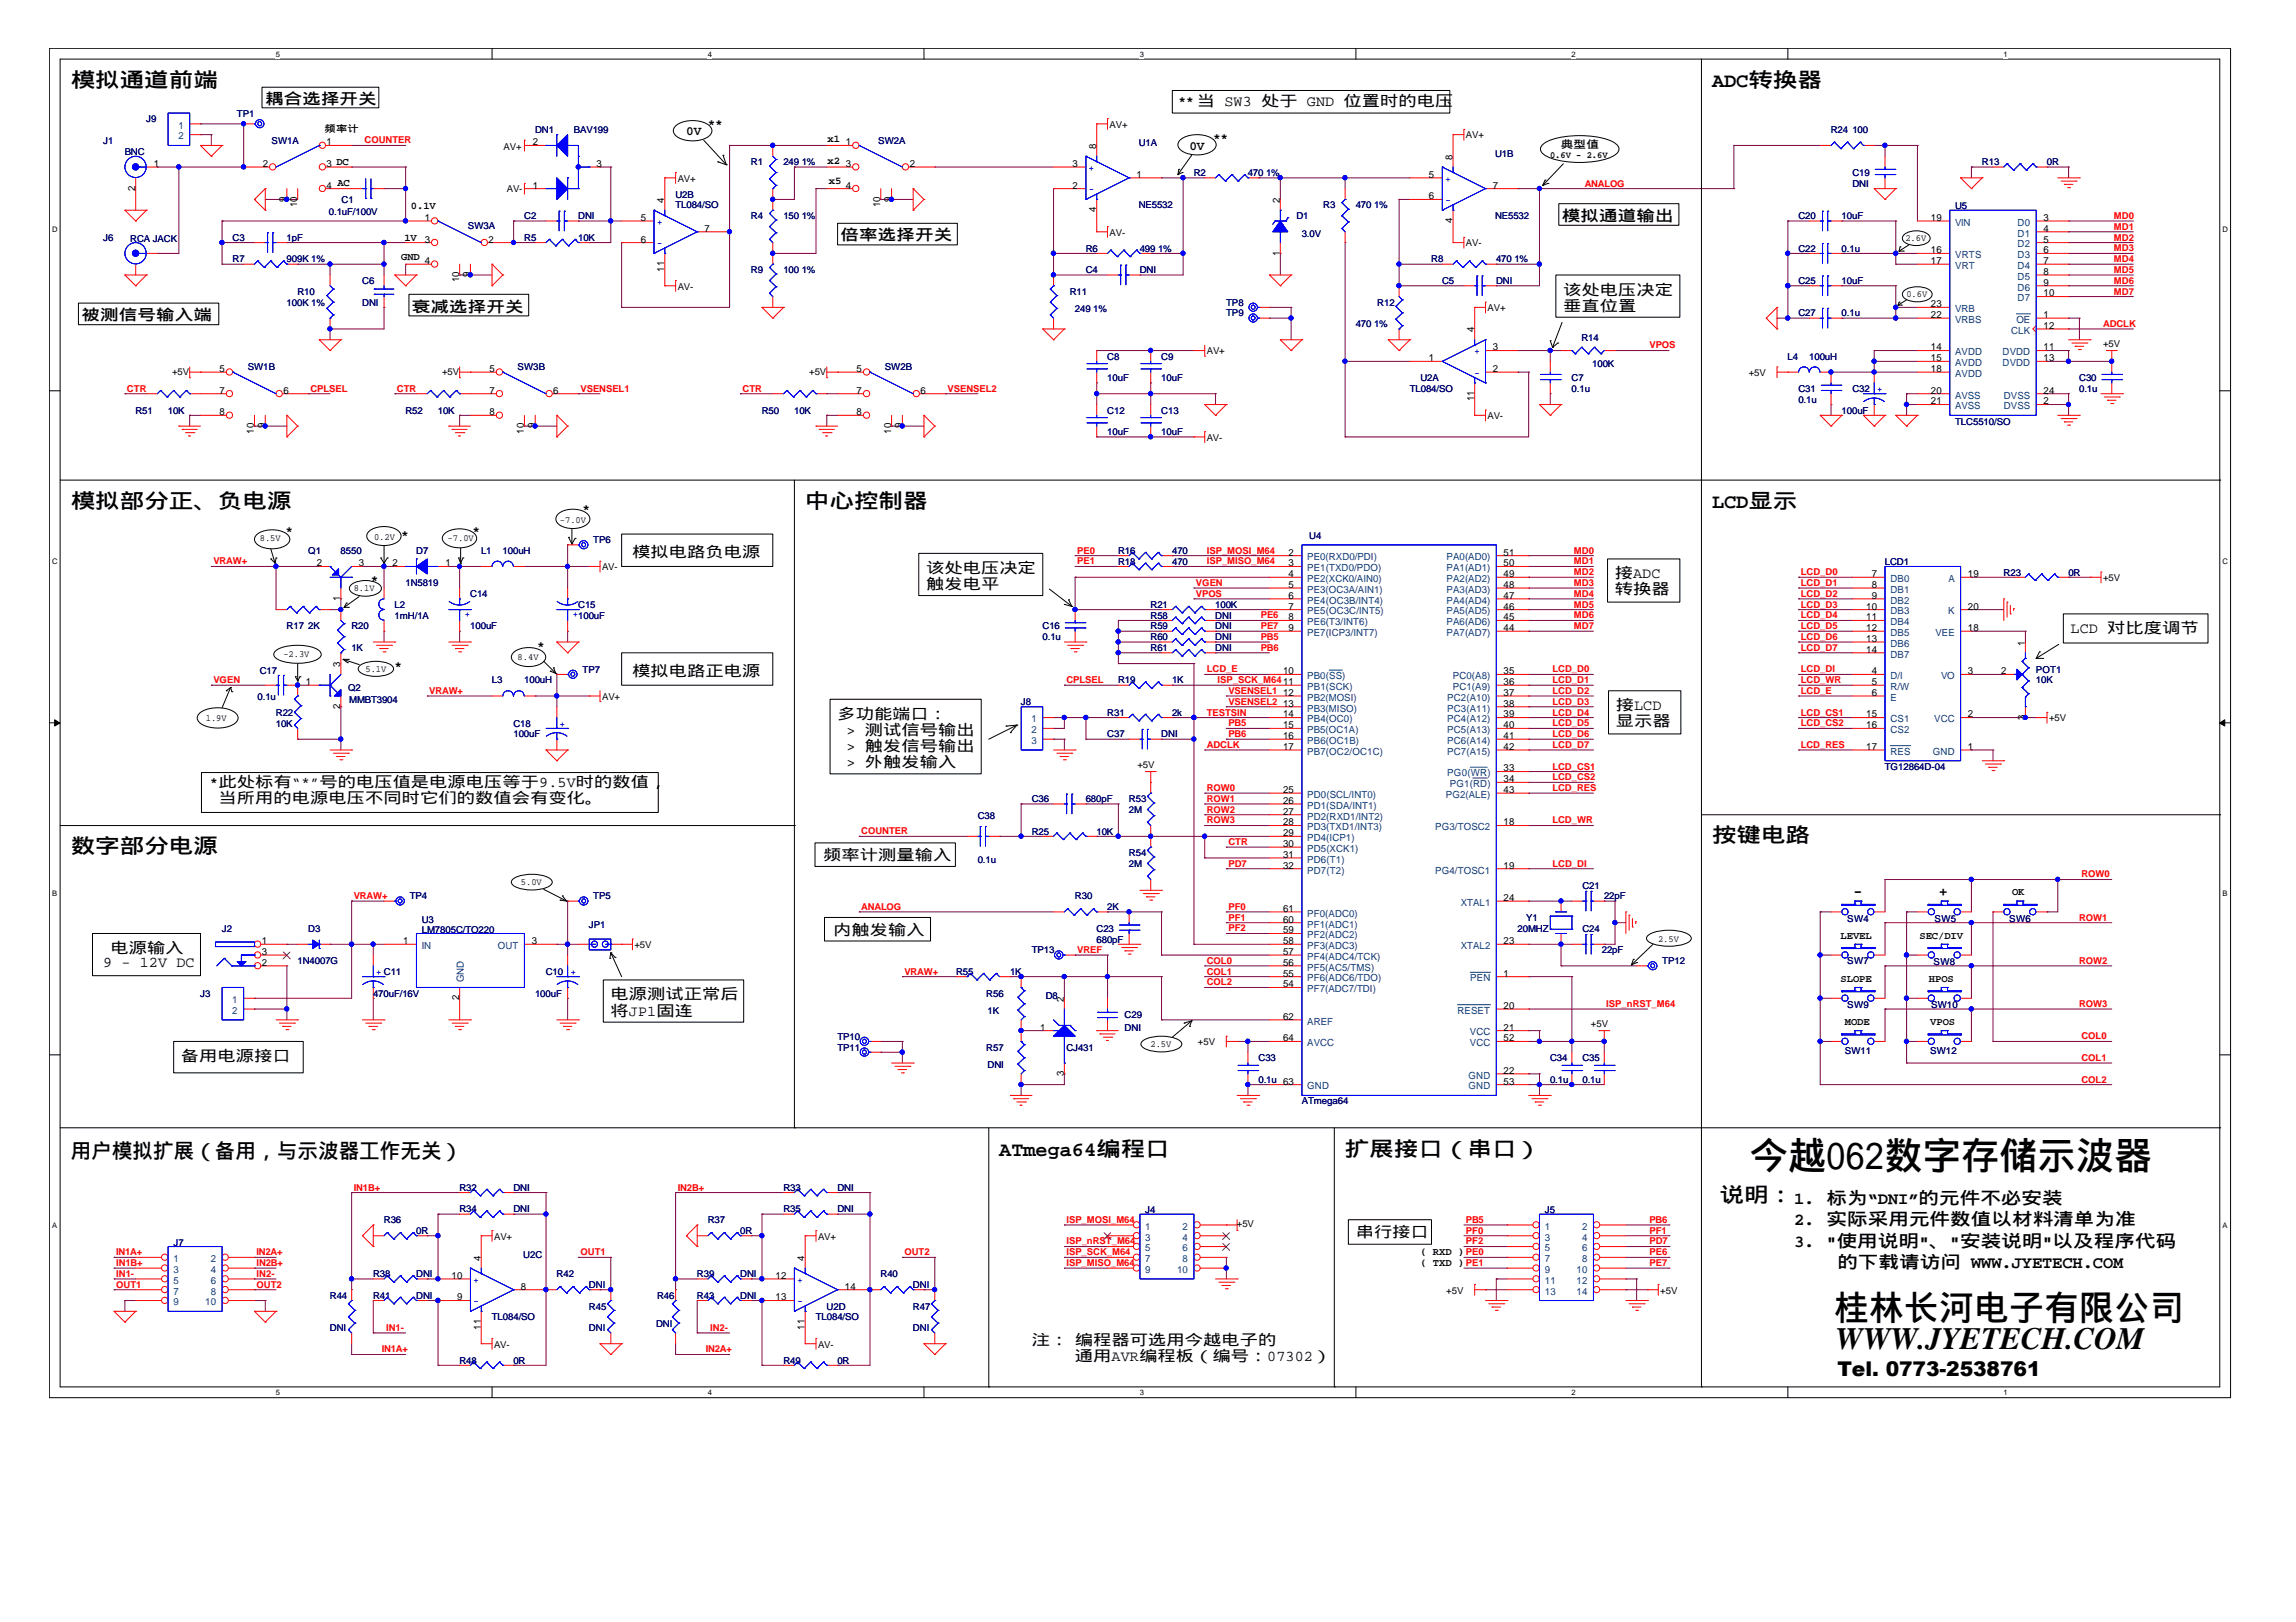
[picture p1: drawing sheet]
<svg xmlns="http://www.w3.org/2000/svg" width="297mm" height="210mm" viewBox="0 0 297 210" stroke-linecap="round" stroke-linejoin="round" font-family="sans-serif">
<defs><g id="words">
<text font-size="4.9" x="226.4" y="151.3">今越062数字存储示波器</text>
<text font-size="4.4" x="237.3" y="170.9">桂林长河电子有限公司</text>
<text font-size="4" x="237.4" y="174.6">WWW.JYETECH.COM</text>
<g font-size="2.6">
<text x="9.1" y="11.2">模拟通道前端</text>
<text x="221.5" y="11.2">ADC转换器</text>
<text x="9.2" y="65.7">模拟部分正、负电源</text>
<text x="104.1" y="65.7">中心控制器</text>
<text x="221.5" y="65.7">LCD显示</text>
<text x="9.2" y="110.4">数字部分电源</text>
<text x="221.5" y="109">按键电路</text>
<text x="9.1" y="149.8">用户模拟扩展（备用，与示波器工作无关）</text>
<text x="129.3" y="149.5">ATmega64编程口</text>
<text x="174" y="149.5">扩展接口（串口）</text>
<text x="222.5" y="155.5">说明：</text>
<text x="237.7" y="178.1">Tel. 0773-2538761</text>
</g>
<g font-size="2.2">
<text x="232.1" y="155.8">1.</text>
<text x="236.3" y="155.8">标为“DNI”的元件不必安装</text>
<text x="232.1" y="158.6">2.</text>
<text x="232.1" y="161.3">3.</text>
<text x="236.3" y="161.3">&quot;使用说明&quot;、&quot;安装说明&quot;以及程序代码</text>
<text x="236.3" y="158.6">实际采用元件数值以材料清单为准</text>
<text x="237.7" y="164.1">的下载请访问 WWW.JYETECH.COM</text>
</g>
<g font-size="1.9">
<text x="34.3" y="13.5">耦合选择开关</text>
<text x="154.9" y="13.7">当 SW3 处于 GND 位置时的电压</text>
<text x="202.1" y="28.5">模拟通道输出</text>
<text x="108.8" y="31.1">倍率选择开关</text>
<text x="10.5" y="41.4">被测信号输入端</text>
<text x="53.3" y="40.3">衰减选择开关</text>
<text x="202.2" y="38.1">该处电压决定</text>
<text x="202.2" y="40.2">垂直位置</text>
<text x="81.8" y="72.1">模拟电路负电源</text>
<text x="119.8" y="74.2">该处电压决定</text>
<text x="119.8" y="76.3">触发电平</text>
<text x="208.9" y="74.9">接ADC</text>
<text x="208.9" y="76.9">转换器</text>
<text x="267.9" y="82">LCD 对比度调节</text>
<text x="81.8" y="87.4">模拟电路正电源</text>
<text x="108.3" y="93">多功能端口：</text>
<text x="109.5" y="95.1">&gt; 测试信号输出</text>
<text x="209" y="91.9">接LCD</text>
<text x="209" y="94">显示器</text>
<text x="28.3" y="101.8">此处标有“*”号的电压值是电源电压等于9.5V时的数值，</text>
<text x="109.5" y="97.2">&gt; 触发信号输出</text>
<text x="109.5" y="99.2">&gt; 外触发输入</text>
<text x="28.3" y="103.9">当所用的电源电压不同时它们的数值会有变化。</text>
<text x="106.5" y="111.3">频率计测量输入</text>
<text x="239.8" y="116">-</text>
<text x="250.8" y="116">+</text>
<text x="13.3" y="125.2">9 - 12V DC</text>
<text x="14.3" y="123.3">电源输入</text>
<text x="107.8" y="121">内触发输入</text>
<text x="79" y="129.3">电源测试正常后</text>
<text x="79" y="131.4">将JP1固连</text>
<text x="23.4" y="137.3">备用电源接口</text>
<text x="175.4" y="160.1">串行接口</text>
<text x="133.5" y="174">注： 编程器可选用今越电子的</text>
<text x="139.1" y="176.1">通用AVR编程板（编号：07302）</text>
</g>
<g font-size="1.7">
<text x="88.8" y="17.5">0V</text>
<text x="91.6" y="16.5">**</text>
<text x="152.5" y="13.6">**</text>
<text x="153.9" y="19.4">0V</text>
<text x="156.9" y="18.3">**</text>
<text x="37" y="69.2">*</text>
<text x="51.9" y="69.7">*</text>
<text x="61.1" y="69.2">*</text>
<text x="75.4" y="66.4">*</text>
<text x="48" y="75.6">*</text>
<text x="51.1" y="86.7">*</text>
<text x="69.5" y="84.1">*</text>
<text x="27.2" y="101.7">*</text>
</g>
<g font-size="1.4">
<text x="107.1" y="18.4">x1</text>
<text x="107.1" y="21.2">x2</text>
<text x="107.2" y="23.8">x5</text>
<text x="201.9" y="19.1">典型值</text>
<text x="43.6" y="24">AC</text>
<text x="53.2" y="27.1">0.1V</text>
<text x="51.9" y="33.6">GND</text>
<text x="52.3" y="31.1">1V</text>
<text x="260.3" y="115.8">OK</text>
<text x="238.1" y="121.5">LEVEL</text>
<text x="248.3" y="121.5">SEC/DIV</text>
<text x="238.1" y="127.1">SLOPE</text>
<text x="249.6" y="127.1">HPOS</text>
<text x="238.7" y="132.7">MODE</text>
<text x="249.7" y="132.7">VPOS</text>
<text x="183.8" y="162.4">( RXD ) PE0</text>
<text x="183.8" y="163.8">( TXD ) PE1</text>
</g>
<g font-size="1.3" fill="#004080">
<text x="23.1" y="16.7">1</text>
<text x="23.1" y="18">2</text>
<text x="252.9" y="29.2">VIN</text>
<text x="261" y="29.2">D0</text>
<text x="252.9" y="34.8">VRT</text>
<text x="252.9" y="33.4">VRTS</text>
<text x="261" y="30.6">D1</text>
<text x="261" y="32">D2</text>
<text x="261" y="33.4">D3</text>
<text x="261" y="34.8">D4</text>
<text x="252.9" y="40.4">VRB</text>
<text x="252.9" y="41.8">VRBS</text>
<text x="260.9" y="41.8">OE</text>
<text x="261" y="36.2">D5</text>
<text x="261" y="37.6">D6</text>
<text x="261" y="39">D7</text>
<text x="252.9" y="46">AVDD</text>
<text x="252.9" y="47.4">AVDD</text>
<text x="259.1" y="46">DVDD</text>
<text x="259.1" y="47.4">DVDD</text>
<text x="260.2" y="43.2">CLK</text>
<text x="252.9" y="48.8">AVDD</text>
<text x="252.9" y="51.6">AVSS</text>
<text x="252.9" y="53">AVSS</text>
<text x="259.2" y="53">DVSS</text>
<text x="259.2" y="51.6">DVSS</text>
<text x="169.1" y="72.5">PE0(RXD0/PDI)</text>
<text x="169.1" y="73.9">PE1(TXD0/PDO)</text>
<text x="169.1" y="75.3">PE2(XCK0/AIN0)</text>
<text x="169.1" y="76.7">PE3(OC3A/AIN1)</text>
<text x="187.2" y="76.7">PA3(AD3)</text>
<text x="187.2" y="75.3">PA2(AD2)</text>
<text x="187.2" y="73.9">PA1(AD1)</text>
<text x="187.2" y="72.5">PA0(AD0)</text>
<text x="244.6" y="75.3">DB0</text>
<text x="244.6" y="76.7">DB1</text>
<text x="252.1" y="75.3">A</text>
<text x="169.1" y="78.1">PE4(OC3B/INT4)</text>
<text x="169.1" y="79.5">PE5(OC3C/INT5)</text>
<text x="169.1" y="80.9">PE6(T3/INT6)</text>
<text x="169.1" y="82.3">PE7(ICP3/INT7)</text>
<text x="187.2" y="82.3">PA7(AD7)</text>
<text x="187.2" y="80.9">PA6(AD6)</text>
<text x="187.2" y="79.5">PA5(AD5)</text>
<text x="187.2" y="78.1">PA4(AD4)</text>
<text x="244.6" y="78.1">DB2</text>
<text x="244.6" y="79.5">DB3</text>
<text x="244.6" y="80.9">DB4</text>
<text x="244.6" y="82.3">DB5</text>
<text x="244.6" y="83.7">DB6</text>
<text x="250.4" y="82.3">VEE</text>
<text x="252.1" y="79.5">K</text>
<text x="169.1" y="87.9">PB0(SS)</text>
<text x="169.1" y="89.3">PB1(SCK)</text>
<text x="188" y="87.9">PC0(A8)</text>
<text x="188" y="89.3">PC1(A9)</text>
<text x="244.6" y="85.1">DB7</text>
<text x="244.6" y="87.9">D/I</text>
<text x="244.6" y="89.3">R/W</text>
<text x="251.1" y="87.9">VO</text>
<text x="133.4" y="93.5">1</text>
<text x="133.4" y="94.9">2</text>
<text x="169.1" y="90.7">PB2(MOSI)</text>
<text x="169.1" y="92.1">PB3(MISO)</text>
<text x="169.1" y="93.5">PB4(OC0)</text>
<text x="169.1" y="94.9">PB5(OC1A)</text>
<text x="187.2" y="90.7">PC2(A10)</text>
<text x="187.2" y="92.1">PC3(A11)</text>
<text x="187.2" y="93.5">PC4(A12)</text>
<text x="187.2" y="94.9">PC5(A13)</text>
<text x="244.6" y="90.7">E</text>
<text x="244.6" y="93.5">CS1</text>
<text x="244.6" y="94.9">CS2</text>
<text x="250.2" y="93.5">VCC</text>
<text x="133.4" y="96.3">3</text>
<text x="169.1" y="96.3">PB6(OC1B)</text>
<text x="169.1" y="97.7">PB7(OC2/OC1C)</text>
<text x="187.2" y="100.5">PG0(WR)</text>
<text x="187.2" y="96.3">PC6(A14)</text>
<text x="187.2" y="97.7">PC7(A15)</text>
<text x="187.6" y="101.9">PG1(RD)</text>
<text x="244.6" y="97.7">RES</text>
<text x="250.1" y="97.7">GND</text>
<text x="169.1" y="103.3">PD0(SCL/INT0)</text>
<text x="169.1" y="104.7">PD1(SDA/INT1)</text>
<text x="169.1" y="106.1">PD2(RXD1/INT2)</text>
<text x="169.1" y="107.5">PD3(TXD1/INT3)</text>
<text x="185.7" y="107.5">PG3/TOSC2</text>
<text x="187.1" y="103.3">PG2(ALE)</text>
<text x="169.1" y="108.9">PD4(ICP1)</text>
<text x="169.1" y="110.3">PD5(XCK1)</text>
<text x="169.1" y="111.6">PD6(T1)</text>
<text x="169.1" y="113">PD7(T2)</text>
<text x="185.7" y="113">PG4/TOSC1</text>
<text x="169.1" y="118.6">PF0(ADC0)</text>
<text x="189" y="117.2">XTAL1</text>
<text x="54.6" y="122.8">IN</text>
<text x="64.4" y="122.8">OUT</text>
<text x="169.1" y="125.6">PF5(AC5/TMS)</text>
<text x="169.1" y="124.2">PF4(ADC4/TCK)</text>
<text x="169.1" y="122.8">PF3(ADC3)</text>
<text x="169.1" y="121.4">PF2(ADC2)</text>
<text x="169.1" y="120">PF1(ADC1)</text>
<text x="189" y="122.8">XTAL2</text>
<text x="30.1" y="129.8">1</text>
<text x="30.1" y="131.2">2</text>
<text x="60" y="127.1" transform="rotate(-90 60 127.1)">GND</text>
<text x="169.1" y="128.4">PF7(ADC7/TDI)</text>
<text x="169.1" y="127">PF6(ADC6/TDO)</text>
<text x="188.6" y="131.2">RESET</text>
<text x="190.2" y="127">PEN</text>
<text x="169.1" y="132.6">AREF</text>
<text x="169.1" y="135.4">AVCC</text>
<text x="190.2" y="134">VCC</text>
<text x="190.2" y="135.4">VCC</text>
<text x="169.1" y="141">GND</text>
<text x="190" y="139.6">GND</text>
<text x="190" y="141">GND</text>
<text x="148.2" y="159.1">1</text>
<text x="148.2" y="160.5">3</text>
<text x="148.2" y="161.9">5</text>
<text x="153" y="159.1">2</text>
<text x="153" y="160.5">4</text>
<text x="153" y="161.9">6</text>
<text x="199.9" y="159.1">1</text>
<text x="199.9" y="160.5">3</text>
<text x="199.9" y="161.9">5</text>
<text x="204.7" y="159.1">2</text>
<text x="204.7" y="160.5">4</text>
<text x="204.7" y="161.9">6</text>
<text x="22.4" y="163.3">1</text>
<text x="22.4" y="164.7">3</text>
<text x="22.4" y="166.1">5</text>
<text x="22.4" y="167.5">7</text>
<text x="27.3" y="163.3">2</text>
<text x="27.3" y="164.7">4</text>
<text x="27.3" y="166.1">6</text>
<text x="27.3" y="167.5">8</text>
<text x="148.2" y="163.3">7</text>
<text x="148.2" y="164.7">9</text>
<text x="152.3" y="164.7">10</text>
<text x="153" y="163.3">8</text>
<text x="199.9" y="163.3">7</text>
<text x="199.9" y="164.7">9</text>
<text x="199.9" y="166.1">11</text>
<text x="199.9" y="167.5">13</text>
<text x="204" y="164.7">10</text>
<text x="204" y="166.1">12</text>
<text x="204" y="167.5">14</text>
<text x="204.7" y="163.3">8</text>
<text x="22.4" y="168.9">9</text>
<text x="26.5" y="168.9">10</text>
</g>
<g font-size="1.3">
<text x="19.9" y="21.6">1</text>
<text x="34" y="21.6">2</text>
<text x="42.2" y="18.8">1</text>
<text x="42.2" y="21.6">3 DC</text>
<text x="68.9" y="18.8">2</text>
<text x="77.2" y="21.6">3</text>
<text x="109.4" y="18.8">1</text>
<text x="109.4" y="21.6">3</text>
<text x="117.7" y="21.6">2</text>
<text x="138.8" y="21.6">3</text>
<text x="141.8" y="19.3" transform="rotate(-90 141.8 19.3)">8</text>
<text x="147" y="23">1</text>
<text x="184.9" y="23">5</text>
<text x="187.9" y="20.7" transform="rotate(-90 187.9 20.7)">8</text>
<text x="17.5" y="24.7" transform="rotate(-90 17.5 24.7)">2</text>
<text x="37" y="26.1" transform="rotate(-90 37 26.1)">9</text>
<text x="38.4" y="26.8" transform="rotate(-90 38.4 26.8)">10</text>
<text x="42.2" y="24.4">4</text>
<text x="54.9" y="28.6">1</text>
<text x="68.9" y="24.4">1</text>
<text x="82.9" y="28.6">5</text>
<text x="85.9" y="26.3" transform="rotate(-90 85.9 26.3)">4</text>
<text x="91.1" y="30">7</text>
<text x="109.4" y="24.4">4</text>
<text x="113.9" y="26.8" transform="rotate(-90 113.9 26.8)">10</text>
<text x="115.3" y="26.1" transform="rotate(-90 115.3 26.1)">9</text>
<text x="138.8" y="24.4">2</text>
<text x="141.8" y="27.5" transform="rotate(-90 141.8 27.5)">4</text>
<text x="165.6" y="26.3" transform="rotate(-90 165.6 26.3)">2</text>
<text x="184.9" y="25.8">6</text>
<text x="187.9" y="28.9" transform="rotate(-90 187.9 28.9)">4</text>
<text x="193.1" y="24.4">7</text>
<text x="249.8" y="28.6">19</text>
<text x="264.4" y="28.6">3</text>
<text x="264.4" y="30">4</text>
<text x="54.9" y="31.4">3</text>
<text x="54.9" y="34.2">4</text>
<text x="60.8" y="35.9" transform="rotate(-90 60.8 35.9)">9</text>
<text x="63.2" y="31.4">2</text>
<text x="82.9" y="31.4">6</text>
<text x="85.9" y="35.2" transform="rotate(-90 85.9 35.2)">11</text>
<text x="165.6" y="33.1" transform="rotate(-90 165.6 33.1)">1</text>
<text x="249.8" y="34.2">17</text>
<text x="249.8" y="32.8">16</text>
<text x="264.4" y="31.4">5</text>
<text x="264.4" y="32.8">6</text>
<text x="264.4" y="34.2">7</text>
<text x="264.4" y="35.6">8</text>
<text x="59.4" y="36.5" transform="rotate(-90 59.4 36.5)">10</text>
<text x="249.8" y="39.8">23</text>
<text x="249.8" y="41.2">22</text>
<text x="264.4" y="37">9</text>
<text x="264.4" y="38.4">10</text>
<text x="264.4" y="41.2">1</text>
<text x="184.9" y="46.8">1</text>
<text x="190.7" y="43" transform="rotate(-90 190.7 43)">4</text>
<text x="193.1" y="45.4">3</text>
<text x="249.8" y="45.4">14</text>
<text x="249.8" y="46.8">15</text>
<text x="264.4" y="42.6">12</text>
<text x="264.4" y="45.4">11</text>
<text x="264.4" y="46.8">13</text>
<text x="28.4" y="48.1">5</text>
<text x="28.4" y="50.9">7</text>
<text x="28.4" y="53.7">8</text>
<text x="36.7" y="50.9">6</text>
<text x="63.3" y="48.1">5</text>
<text x="63.3" y="50.9">7</text>
<text x="63.3" y="53.7">8</text>
<text x="71.6" y="50.9">6</text>
<text x="110.8" y="48.1">5</text>
<text x="110.8" y="50.9">7</text>
<text x="110.8" y="53.7">8</text>
<text x="119.1" y="50.9">6</text>
<text x="190.7" y="51.9" transform="rotate(-90 190.7 51.9)">11</text>
<text x="193.1" y="48.1">2</text>
<text x="249.8" y="48.1">18</text>
<text x="249.8" y="50.9">20</text>
<text x="249.8" y="52.3">21</text>
<text x="264.4" y="52.3">2</text>
<text x="264.4" y="50.9">24</text>
<text x="32.9" y="56.1" transform="rotate(-90 32.9 56.1)">10</text>
<text x="34.2" y="55.4" transform="rotate(-90 34.2 55.4)">9</text>
<text x="67.8" y="56.1" transform="rotate(-90 67.8 56.1)">10</text>
<text x="69.2" y="55.4" transform="rotate(-90 69.2 55.4)">9</text>
<text x="115.3" y="56.1" transform="rotate(-90 115.3 56.1)">10</text>
<text x="116.7" y="55.4" transform="rotate(-90 116.7 55.4)">9</text>
<text x="166.7" y="71.9">2</text>
<text x="194.5" y="71.9">51</text>
<text x="41" y="73.3">2</text>
<text x="44" y="77.8" transform="rotate(-90 44 77.8)">1</text>
<text x="46.4" y="73.3">3</text>
<text x="50.8" y="73.3">2</text>
<text x="57.6" y="73.3">1</text>
<text x="166.7" y="73.3">3</text>
<text x="166.7" y="74.7">4</text>
<text x="166.7" y="76.1">5</text>
<text x="166.7" y="77.5">6</text>
<text x="194.5" y="77.5">47</text>
<text x="194.5" y="76.1">48</text>
<text x="194.5" y="74.7">49</text>
<text x="194.5" y="73.3">50</text>
<text x="242.1" y="74.7">7</text>
<text x="242.1" y="76.1">8</text>
<text x="242.1" y="77.5">9</text>
<text x="254.6" y="74.7">19</text>
<text x="166.7" y="78.9">7</text>
<text x="166.7" y="80.3">8</text>
<text x="166.7" y="81.7">9</text>
<text x="194.5" y="81.7">44</text>
<text x="194.5" y="80.3">45</text>
<text x="194.5" y="78.9">46</text>
<text x="241.4" y="78.9">10</text>
<text x="241.4" y="80.3">11</text>
<text x="241.4" y="81.7">12</text>
<text x="241.4" y="83.1">13</text>
<text x="254.6" y="81.7">18</text>
<text x="254.6" y="78.9">20</text>
<text x="262" y="83.5" transform="rotate(-90 262 83.5)">1</text>
<text x="39.6" y="88.7">1</text>
<text x="44" y="86.3" transform="rotate(-90 44 86.3)">3</text>
<text x="166" y="87.3">10</text>
<text x="194.5" y="87.3">35</text>
<text x="194.5" y="88.7">36</text>
<text x="241.4" y="84.5">14</text>
<text x="242.1" y="87.3">4</text>
<text x="242.1" y="88.7">5</text>
<text x="254.6" y="87.3">3</text>
<text x="258.9" y="87.3">2</text>
<text x="44" y="91.8" transform="rotate(-90 44 91.8)">2</text>
<text x="166" y="90.1">12</text>
<text x="166" y="91.5">13</text>
<text x="166" y="92.9">14</text>
<text x="166" y="94.2">15</text>
<text x="166" y="95.6">16</text>
<text x="194.5" y="90.1">37</text>
<text x="194.5" y="91.5">38</text>
<text x="194.5" y="92.9">39</text>
<text x="194.5" y="94.2">40</text>
<text x="194.5" y="95.6">41</text>
<text x="241.4" y="92.9">15</text>
<text x="241.4" y="94.2">16</text>
<text x="242.1" y="90.1">6</text>
<text x="254.6" y="92.9">2</text>
<text x="262" y="93.1" transform="rotate(-90 262 93.1)">3</text>
<text x="166" y="97">17</text>
<text x="194.5" y="97">42</text>
<text x="194.5" y="99.8">33</text>
<text x="194.5" y="101.2">34</text>
<text x="241.4" y="97">17</text>
<text x="254.6" y="97">1</text>
<text x="166" y="102.6">25</text>
<text x="166" y="104">26</text>
<text x="166" y="105.4">27</text>
<text x="166" y="106.8">28</text>
<text x="194.5" y="106.8">18</text>
<text x="194.5" y="102.6">43</text>
<text x="166" y="108.2">29</text>
<text x="166" y="109.6">30</text>
<text x="166" y="111">31</text>
<text x="166" y="112.4">32</text>
<text x="194.5" y="112.4">19</text>
<text x="166" y="119.4">60</text>
<text x="166" y="118">61</text>
<text x="194.5" y="116.6">24</text>
<text x="33.9" y="125">2</text>
<text x="33.9" y="123.6">3</text>
<text x="33.9" y="122.2">1</text>
<text x="52.2" y="122.2">1</text>
<text x="68.8" y="122.2">3</text>
<text x="166" y="125">56</text>
<text x="166" y="123.6">57</text>
<text x="166" y="122.2">58</text>
<text x="166" y="120.8">59</text>
<text x="194.5" y="122.2">23</text>
<text x="59.4" y="129.5" transform="rotate(-90 59.4 129.5)">2</text>
<text x="137.6" y="129.6" transform="rotate(-90 137.6 129.6)">2</text>
<text x="166" y="127.8">54</text>
<text x="166" y="126.4">55</text>
<text x="166" y="132">62</text>
<text x="194.5" y="126.4">1</text>
<text x="194.5" y="130.6">20</text>
<text x="134.6" y="133.4">1</text>
<text x="166" y="134.8">64</text>
<text x="194.5" y="133.4">21</text>
<text x="194.5" y="134.8">52</text>
<text x="137.6" y="139.2" transform="rotate(-90 137.6 139.2)">3</text>
<text x="194.5" y="139">22</text>
<text x="194.5" y="140.3">53</text>
<text x="58.4" y="165.5">10</text>
<text x="62.2" y="163.2" transform="rotate(-90 62.2 163.2)">4</text>
<text x="67.4" y="166.9">8</text>
<text x="100.3" y="165.5">12</text>
<text x="104.1" y="163.2" transform="rotate(-90 104.1 163.2)">4</text>
<text x="109.3" y="166.9">14</text>
<text x="59.1" y="168.3">9</text>
<text x="62.2" y="172.1" transform="rotate(-90 62.2 172.1)">11</text>
<text x="100.3" y="168.3">13</text>
<text x="104.1" y="172.1" transform="rotate(-90 104.1 172.1)">11</text>
</g>
<g font-size="1.2" fill="#000080">
<text x="18.9" y="15.8">J9</text>
<text x="30.6" y="15.1">TP1</text>
<text x="69.2" y="17.2">DN1</text>
<text x="74.3" y="17.2">BAV199</text>
<text x="236.9" y="17.2">R24</text>
<text x="239.6" y="17.2">100</text>
<text x="13.3" y="18.6">J1</text>
<text x="16.1" y="20">BNC</text>
<text x="35.1" y="18.6">SW1A</text>
<text x="97.2" y="21.4">R1</text>
<text x="101.3" y="21.4">249 1%</text>
<text x="113.6" y="18.6">SW2A</text>
<text x="147.3" y="18.9">U1A</text>
<text x="154.4" y="22.8">R2</text>
<text x="161.4" y="22.8">470 1%</text>
<text x="193.4" y="20.3">U1B</text>
<text x="239.6" y="22.8">C19</text>
<text x="256.4" y="21.4">R13</text>
<text x="264.8" y="21.4">0R</text>
<text x="42.5" y="27.8">0.1uF/100V</text>
<text x="44.2" y="26.3">C1</text>
<text x="60.5" y="29.6">SW3A</text>
<text x="67.8" y="28.4">C2</text>
<text x="74.8" y="28.4">DNI</text>
<text x="87.4" y="25.6">U2B</text>
<text x="87.4" y="27">TL084/SO</text>
<text x="97.2" y="28.4">R4</text>
<text x="101.3" y="28.4">150 1%</text>
<text x="147.3" y="27">NE5532</text>
<text x="167.7" y="28.4">D1</text>
<text x="171.2" y="27">R3</text>
<text x="175.4" y="27">470 1%</text>
<text x="193.4" y="28.4">NE5532</text>
<text x="232.7" y="28.4">C20</text>
<text x="238.3" y="28.4">10uF</text>
<text x="239.6" y="24.2">DNI</text>
<text x="252.9" y="27.1">U5</text>
<text x="13.3" y="31.2">J6</text>
<text x="16.8" y="31.3">RCA JACK</text>
<text x="30.1" y="34">R7</text>
<text x="30.1" y="31.2">C3</text>
<text x="37.1" y="34">909K 1%</text>
<text x="37.1" y="31.2">1pF</text>
<text x="67.8" y="31.2">R5</text>
<text x="74.8" y="31.2">10K</text>
<text x="97.2" y="35.4">R9</text>
<text x="101.3" y="35.4">100 1%</text>
<text x="140.5" y="35.4">C4</text>
<text x="140.5" y="32.6">R6</text>
<text x="147.4" y="35.4">DNI</text>
<text x="147.4" y="32.6">499 1%</text>
<text x="168.4" y="30.6">3.0V</text>
<text x="185.2" y="34">R8</text>
<text x="193.5" y="34">470 1%</text>
<text x="232.7" y="32.6">C22</text>
<text x="238.3" y="32.6">0.1u</text>
<text x="37.1" y="39.6">100K 1%</text>
<text x="38.5" y="38.2">R10</text>
<text x="46.9" y="36.8">C6</text>
<text x="46.9" y="39.6">DNI</text>
<text x="138.4" y="38.2">R11</text>
<text x="139.1" y="40.4">249 1%</text>
<text x="158.6" y="39.6">TP8</text>
<text x="158.6" y="41">TP9</text>
<text x="178.2" y="39.6">R12</text>
<text x="186.6" y="36.8">C5</text>
<text x="193.5" y="36.8">DNI</text>
<text x="232.7" y="36.8">C25</text>
<text x="232.7" y="41">C27</text>
<text x="238.3" y="36.8">10uF</text>
<text x="238.3" y="41">0.1u</text>
<text x="32" y="47.9">SW1B</text>
<text x="67" y="47.9">SW3B</text>
<text x="114.5" y="47.9">SW2B</text>
<text x="143.3" y="46.5">C8</text>
<text x="150.2" y="46.5">C9</text>
<text x="175.4" y="42.3">470 1%</text>
<text x="204.6" y="44.2">R14</text>
<text x="206" y="47.5">100K</text>
<text x="231.3" y="46.5">L4</text>
<text x="234.1" y="46.5">100uH</text>
<text x="17.5" y="53.5">R51</text>
<text x="21.7" y="53.5">10K</text>
<text x="52.5" y="53.5">R52</text>
<text x="56.6" y="53.5">10K</text>
<text x="98.6" y="53.5">R50</text>
<text x="102.7" y="53.5">10K</text>
<text x="143.3" y="53.5">C12</text>
<text x="143.3" y="49.3">10uF</text>
<text x="150.2" y="49.3">10uF</text>
<text x="150.2" y="53.5">C13</text>
<text x="182.4" y="50.7">TL084/SO</text>
<text x="183.8" y="49.3">U2A</text>
<text x="203.3" y="49.3">C7</text>
<text x="203.3" y="50.7">0.1u</text>
<text x="232.7" y="50.7">C31</text>
<text x="232.7" y="52.1">0.1u</text>
<text x="238.3" y="53.5">100uF</text>
<text x="239.6" y="50.7">C32</text>
<text x="269" y="49.3">C30</text>
<text x="269" y="50.7">0.1u</text>
<text x="143.3" y="56.3">10uF</text>
<text x="150.2" y="56.3">10uF</text>
<text x="252.9" y="55">TLC5510/SO</text>
<text x="39.9" y="71.7">Q1</text>
<text x="44.1" y="71.7">8550</text>
<text x="53.8" y="71.7">D7</text>
<text x="62.2" y="71.7">L1</text>
<text x="65" y="71.7">100uH</text>
<text x="76.8" y="70.3">TP6</text>
<text x="144.7" y="71.7">R16</text>
<text x="151.6" y="71.7">470</text>
<text x="169.4" y="69.7">U4</text>
<text x="52.5" y="75.9">1N5819</text>
<text x="60.8" y="77.3">C14</text>
<text x="144.7" y="73.1">R18</text>
<text x="151.6" y="73.1">470</text>
<text x="243.8" y="73.1">LCD1</text>
<text x="259.2" y="74.5">R23</text>
<text x="267.6" y="74.5">0R</text>
<text x="37.1" y="81.5">R17</text>
<text x="39.9" y="81.5">2K</text>
<text x="45.5" y="81.5">R20</text>
<text x="51.1" y="78.7">L2</text>
<text x="51.1" y="80.1">1mH/1A</text>
<text x="60.8" y="81.5">100uF</text>
<text x="74.8" y="78.7">C15</text>
<text x="74.8" y="80.1">100uF</text>
<text x="134.9" y="81.5">C16</text>
<text x="134.9" y="82.9">0.1u</text>
<text x="148.8" y="81.5">R59</text>
<text x="148.8" y="78.7">R21</text>
<text x="148.8" y="80.1">R58</text>
<text x="148.8" y="82.9">R60</text>
<text x="157.2" y="81.5">DNI</text>
<text x="157.2" y="78.7">100K</text>
<text x="157.2" y="80.1">DNI</text>
<text x="157.2" y="82.9">DNI</text>
<text x="33.6" y="87.2">C17</text>
<text x="45" y="89.4">Q2</text>
<text x="45.5" y="84.3">1K</text>
<text x="63.6" y="88.4">L3</text>
<text x="67.8" y="88.4">100uH</text>
<text x="75.4" y="87.1">TP7</text>
<text x="144.7" y="88.4">R19</text>
<text x="148.8" y="84.3">R61</text>
<text x="151.6" y="88.4">1K</text>
<text x="157.2" y="84.3">DNI</text>
<text x="263.4" y="87.1">POT1</text>
<text x="263.4" y="88.4">10K</text>
<text x="33.3" y="90.6">0.1u</text>
<text x="35.7" y="92.6">R22</text>
<text x="35.7" y="94">10K</text>
<text x="45.2" y="90.9">MMBT3904</text>
<text x="66.4" y="94">C18</text>
<text x="66.4" y="95.4">100uF</text>
<text x="132.1" y="91.2">J8</text>
<text x="143.3" y="92.6">R31</text>
<text x="143.3" y="95.4">C37</text>
<text x="150.2" y="95.4">DNI</text>
<text x="151.6" y="92.6">2k</text>
<text x="243.8" y="99.6">TG12864D-04</text>
<text x="126.5" y="105.9">C38</text>
<text x="133.5" y="103.8">C36</text>
<text x="140.5" y="103.8">680pF</text>
<text x="146" y="103.8">R53</text>
<text x="146" y="105.2">2M</text>
<text x="126.5" y="111.6">0.1u</text>
<text x="133.5" y="108">R25</text>
<text x="141.9" y="108">10K</text>
<text x="146" y="110.8">R54</text>
<text x="146" y="112.2">2M</text>
<text x="53" y="116.4">TP4</text>
<text x="54.6" y="119.5">U3</text>
<text x="76.8" y="116.4">TP5</text>
<text x="139.1" y="116.4">R30</text>
<text x="143.3" y="117.8">2K</text>
<text x="197.4" y="119.2">Y1</text>
<text x="204.7" y="115">C21</text>
<text x="207.5" y="116.4">22pF</text>
<text x="239" y="119.3">SW4</text>
<text x="250.3" y="119.3">SW5</text>
<text x="259.9" y="119.3">SW6</text>
<text x="28.7" y="120.6">J2</text>
<text x="38.5" y="124.8">1N4007G</text>
<text x="39.9" y="120.6">D3</text>
<text x="54.6" y="120.7">LM7805C/TO220</text>
<text x="76.2" y="120.2">JP1</text>
<text x="133.5" y="123.4">TP13</text>
<text x="141.9" y="120.6">C23</text>
<text x="141.9" y="122">680pF</text>
<text x="196.3" y="120.6">20MHZ</text>
<text x="204.7" y="120.6">C24</text>
<text x="207.2" y="123.4">22pF</text>
<text x="215.1" y="124.8">TP12</text>
<text x="239" y="124.8">SW7</text>
<text x="250.1" y="124.9">SW8</text>
<text x="25.9" y="129">J3</text>
<text x="48.3" y="129">470uF/16V</text>
<text x="69.2" y="129">100uF</text>
<text x="70.6" y="126.2">C10</text>
<text x="123.7" y="126.2">R55</text>
<text x="127.6" y="129">R56</text>
<text x="127.8" y="131.2">1K</text>
<text x="130.7" y="126.2">1K</text>
<text x="135.3" y="129.3">D8</text>
<text x="145.5" y="131.8">C29</text>
<text x="239" y="130.5">SW9</text>
<text x="249.9" y="130.5">SW10</text>
<text x="108.3" y="134.5">TP10</text>
<text x="108.3" y="135.9">TP11</text>
<text x="127.6" y="135.9">R57</text>
<text x="138" y="135.9">CJ431</text>
<text x="145.5" y="133.4">DNI</text>
<text x="162.8" y="137.3">C33</text>
<text x="200.5" y="137.3">C34</text>
<text x="204.7" y="137.3">C35</text>
<text x="238.7" y="136.4">SW11</text>
<text x="249.7" y="136.4">SW12</text>
<text x="127.8" y="138.2">DNI</text>
<text x="162.8" y="140.1">0.1u 63</text>
<text x="168.4" y="142.9">ATmega64</text>
<text x="200.5" y="140.1">0.1u</text>
<text x="204.7" y="140.1">0.1u</text>
<text x="59.4" y="154.1">R32</text>
<text x="66.4" y="154.1">DNI</text>
<text x="101.3" y="154.1">R33</text>
<text x="108.3" y="154.1">DNI</text>
<text x="22.4" y="161.2">J7</text>
<text x="49.7" y="158.3">R36</text>
<text x="53.8" y="159.7">0R</text>
<text x="59.4" y="156.9">R34</text>
<text x="66.4" y="156.9">DNI</text>
<text x="91.6" y="158.3">R37</text>
<text x="95.8" y="159.7">0R</text>
<text x="101.3" y="156.9">R35</text>
<text x="108.3" y="156.9">DNI</text>
<text x="148.2" y="157">J4</text>
<text x="199.9" y="157">J5</text>
<text x="48.3" y="165.3">R38</text>
<text x="53.8" y="165.3">DNI</text>
<text x="67.7" y="162.8">U2C</text>
<text x="72" y="165.3">R42</text>
<text x="76.2" y="166.7">DNI</text>
<text x="90.2" y="165.3">R39</text>
<text x="95.8" y="165.3">DNI</text>
<text x="113.9" y="165.3">R40</text>
<text x="118.1" y="166.7">DNI</text>
<text x="42.7" y="168.1">R44</text>
<text x="42.7" y="172.3">DNI</text>
<text x="48.3" y="168.1">R41</text>
<text x="53.8" y="168.1">DNI</text>
<text x="63.6" y="170.9">TL084/SO</text>
<text x="76.2" y="169.5">R45</text>
<text x="76.2" y="172.3">DNI</text>
<text x="84.9" y="171.7">DNI</text>
<text x="85" y="168.1">R46</text>
<text x="90.2" y="168.1">R43</text>
<text x="95.8" y="168.1">DNI</text>
<text x="105.5" y="170.9">TL084/SO</text>
<text x="106.9" y="169.5">U2D</text>
<text x="118.1" y="169.5">R47</text>
<text x="118.1" y="172.3">DNI</text>
<text x="59.4" y="176.5">R48</text>
<text x="66.4" y="176.5">0R</text>
<text x="101.3" y="176.5">R49</text>
<text x="108.3" y="176.5">0R</text>
</g>
<g font-size="1.2">
<text x="42" y="17.1">频率计</text>
<text x="143.6" y="16.5">AV+</text>
<text x="189.7" y="17.9">AV+</text>
<text x="65.2" y="19.4">AV+</text>
<text x="87.7" y="23.5">AV+</text>
<text x="200.5" y="20.4">0.6V - 2.6V</text>
<text x="65.6" y="24.9">AV-</text>
<text x="143.6" y="30.5">AV-</text>
<text x="189.7" y="31.9">AV-</text>
<text x="246.5" y="31.2">2.6V</text>
<text x="87.7" y="37.5">AV-</text>
<text x="192.4" y="40.3">AV+</text>
<text x="246.6" y="38.5">0.6V</text>
<text x="156.1" y="45.9">AV+</text>
<text x="272.1" y="44.8">+5V</text>
<text x="22.3" y="48.5">+5V</text>
<text x="57.2" y="48.5">+5V</text>
<text x="104.7" y="48.5">+5V</text>
<text x="226.2" y="48.7">+5V</text>
<text x="156.1" y="57">AV-</text>
<text x="192.4" y="54.2">AV-</text>
<text x="33.6" y="70">8.5V</text>
<text x="48.4" y="69.9">0.2V</text>
<text x="57.9" y="70">-7.0V</text>
<text x="72.4" y="67.7">-7.0V</text>
<text x="45.8" y="76.5">8.1V</text>
<text x="77.9" y="73.8">AV-</text>
<text x="272.1" y="75.2">+5V</text>
<text x="36.7" y="85">-2.3V</text>
<text x="47.3" y="86.9">5.1V</text>
<text x="67" y="85.4">8.4V</text>
<text x="26.6" y="93.4">1.9V</text>
<text x="77.9" y="90.6">AV+</text>
<text x="265.1" y="93.4">+5V</text>
<text x="147.2" y="99.3">+5V</text>
<text x="67.4" y="114.6">5.0V</text>
<text x="82.1" y="122.7">+5V</text>
<text x="214.5" y="121.8">2.5V</text>
<text x="148.8" y="135.5">2.5V</text>
<text x="155" y="135.3">+5V</text>
<text x="205.8" y="132.9">+5V</text>
<text x="63.9" y="160.4">AV+</text>
<text x="105.8" y="160.4">AV+</text>
<text x="160" y="158.8">+5V</text>
<text x="187.1" y="167.4">+5V</text>
<text x="214.8" y="167.4">+5V</text>
<text x="63.9" y="174.4">AV-</text>
<text x="105.8" y="174.4">AV-</text>
</g>
<g font-size="1.2" fill="#f00">
<text x="47.2" y="18.6">COUNTER</text>
<text x="205" y="24.1">ANALOG</text>
<text x="273.5" y="28.3">MD0</text>
<text x="273.5" y="29.7">MD1</text>
<text x="273.5" y="31.1">MD2</text>
<text x="273.5" y="32.5">MD3</text>
<text x="273.5" y="33.9">MD4</text>
<text x="273.5" y="35.3">MD5</text>
<text x="273.5" y="38.1">MD7</text>
<text x="273.5" y="36.7">MD6</text>
<text x="213.4" y="45.1">VPOS</text>
<text x="272.1" y="42.3">ADCLK</text>
<text x="16.4" y="50.7">CTR</text>
<text x="40.2" y="50.7">CPLSEL</text>
<text x="51.4" y="50.7">CTR</text>
<text x="75.1" y="50.7">VSENSEL1</text>
<text x="96.1" y="50.7">CTR</text>
<text x="122.6" y="50.7">VSENSEL2</text>
<text x="139.4" y="71.6">PE0</text>
<text x="156.1" y="71.6">ISP_MOSI_M64</text>
<text x="203.6" y="71.6">MD0</text>
<text x="27.6" y="73">VRAW+</text>
<text x="139.4" y="73">PE1</text>
<text x="154.7" y="77.2">VPOS</text>
<text x="154.7" y="75.8">VGEN</text>
<text x="156.1" y="73">ISP_MISO_M64</text>
<text x="203.6" y="73">MD1</text>
<text x="203.6" y="74.4">MD2</text>
<text x="203.6" y="75.8">MD3</text>
<text x="203.6" y="77.2">MD4</text>
<text x="233" y="77.2">LCD_D2</text>
<text x="233" y="74.4">LCD_D0</text>
<text x="233" y="75.8">LCD_D1</text>
<text x="163.1" y="80">PE6</text>
<text x="163.1" y="81.4">PE7</text>
<text x="163.1" y="82.8">PB5</text>
<text x="203.6" y="81.4">MD7</text>
<text x="203.6" y="78.6">MD5</text>
<text x="203.6" y="80">MD6</text>
<text x="233" y="82.8">LCD_D6</text>
<text x="233" y="80">LCD_D4</text>
<text x="233" y="81.4">LCD_D5</text>
<text x="233" y="78.6">LCD_D3</text>
<text x="27.6" y="88.4">VGEN</text>
<text x="55.5" y="89.8">VRAW+</text>
<text x="138" y="88.4">CPLSEL</text>
<text x="156.1" y="87">LCD_E</text>
<text x="157.5" y="88.4">ISP_SCK_M6411</text>
<text x="158.9" y="89.8">VSENSEL1</text>
<text x="163.1" y="84.2">PB6</text>
<text x="200.8" y="89.8">LCD_D2</text>
<text x="200.8" y="88.4">LCD_D1</text>
<text x="200.8" y="87">LCD_D0</text>
<text x="233" y="88.4">LCD_WR</text>
<text x="233" y="87">LCD_DI</text>
<text x="233" y="84.2">LCD_D7</text>
<text x="233" y="89.8">LCD_E</text>
<text x="156.1" y="92.6">TESTSIN</text>
<text x="158.9" y="91.2">VSENSEL2</text>
<text x="158.9" y="94">PB5</text>
<text x="158.9" y="95.4">PB6</text>
<text x="200.8" y="92.6">LCD_D4</text>
<text x="200.8" y="94">LCD_D5</text>
<text x="200.8" y="91.2">LCD_D3</text>
<text x="200.8" y="95.4">LCD_D6</text>
<text x="233" y="92.6">LCD_CS1</text>
<text x="233" y="94">LCD_CS2</text>
<text x="156.1" y="96.8">ADCLK</text>
<text x="200.8" y="96.8">LCD_D7</text>
<text x="200.8" y="99.6">LCD_CS1</text>
<text x="200.8" y="101">LCD_CS2</text>
<text x="233" y="96.8">LCD_RES</text>
<text x="111.4" y="108">COUNTER</text>
<text x="156.1" y="105.2">ROW2</text>
<text x="156.1" y="106.6">ROW3</text>
<text x="156.1" y="102.4">ROW0</text>
<text x="156.1" y="103.8">ROW1</text>
<text x="200.8" y="106.6">LCD_WR</text>
<text x="200.8" y="102.4">LCD_RES</text>
<text x="158.9" y="109.4">CTR</text>
<text x="158.9" y="112.2">PD7</text>
<text x="200.8" y="112.2">LCD_DI</text>
<text x="269.3" y="113.6">ROW0</text>
<text x="45.8" y="116.3">VRAW+</text>
<text x="111.4" y="117.7">ANALOG</text>
<text x="158.9" y="119.1">PF1</text>
<text x="158.9" y="117.7">PF0</text>
<text x="269" y="119.1">ROW1</text>
<text x="139.4" y="123.3">VREF</text>
<text x="156.1" y="124.7">COL0</text>
<text x="158.9" y="120.5">PF2</text>
<text x="269" y="124.7">ROW2</text>
<text x="117" y="126.1">VRAW+</text>
<text x="156.1" y="126.1">COL1</text>
<text x="156.1" y="127.5">COL2</text>
<text x="207.8" y="130.3">ISP_nRST_M64</text>
<text x="269" y="130.3">ROW3</text>
<text x="269.3" y="137.3">COL1</text>
<text x="269.3" y="134.5">COL0</text>
<text x="269.3" y="140.1">COL2</text>
<text x="45.8" y="154.1">IN1B+</text>
<text x="87.7" y="154.1">IN2B+</text>
<text x="138" y="161.1">ISP_nRST_M64</text>
<text x="138" y="158.3">ISP_MOSI_M64</text>
<text x="189.7" y="161.1">PF2</text>
<text x="189.7" y="159.7">PF0</text>
<text x="189.7" y="158.3">PB5</text>
<text x="213.4" y="159.7">PF1</text>
<text x="213.4" y="161.1">PD7</text>
<text x="213.4" y="158.3">PB6</text>
<text x="15" y="163.8">IN1B+</text>
<text x="15" y="165.2">IN1-</text>
<text x="15" y="166.6">OUT1</text>
<text x="15" y="162.4">IN1A+</text>
<text x="33.2" y="163.8">IN2B+</text>
<text x="33.2" y="165.2">IN2-</text>
<text x="33.2" y="166.6">OUT2</text>
<text x="33.2" y="162.4">IN2A+</text>
<text x="75.1" y="162.4">OUT1</text>
<text x="117" y="162.4">OUT2</text>
<text x="138" y="162.4">ISP_SCK_M64</text>
<text x="138" y="163.8">ISP_MISO_M64</text>
<text x="213.4" y="163.8">PE7</text>
<text x="213.4" y="162.4">PE6</text>
<text x="50" y="172.2">IN1-</text>
<text x="91.9" y="172.2">IN2-</text>
<text x="49.4" y="175">IN1A+</text>
<text x="91.3" y="175">IN2A+</text>
</g>
<g font-size="1.2" fill="#00f">
<text x="140.9" y="22.1">+</text>
<text x="187" y="23.5">+</text>
<text x="85" y="29.1">+</text>
<text x="140.9" y="24.9">-</text>
<text x="187" y="26.3">-</text>
<text x="85" y="31.9">-</text>
<text x="190.8" y="45.9">+</text>
<text x="190.8" y="48.7">-</text>
<text x="242.9" y="50.7">+</text>
<text x="60.8" y="79.2" transform="rotate(-180 60.8 79.2)">+</text>
<text x="74.8" y="79.2" transform="rotate(-180 74.8 79.2)">+</text>
<text x="72.4" y="94">+</text>
<text x="48.7" y="126.2">+ C11</text>
<text x="73.8" y="126.2">+</text>
<text x="61.3" y="166">+</text>
<text x="103.2" y="166">+</text>
<text x="61.3" y="168.8">-</text>
<text x="103.2" y="168.8">-</text>
</g>
<g font-size="1">
<text x="35.7" y="7.3">5</text>
<text x="91.6" y="7.3">4</text>
<text x="147.4" y="7.3">3</text>
<text x="203.3" y="7.3">2</text>
<text x="259.2" y="7.3">1</text>
<text x="6.7" y="30">D</text>
<text x="287.5" y="30">D</text>
<text x="6.7" y="73">C</text>
<text x="287.5" y="73">C</text>
<text x="6.7" y="115.9">B</text>
<text x="287.5" y="115.9">B</text>
<text x="6.7" y="158.9">A</text>
<text x="287.5" y="158.9">A</text>
<text x="35.7" y="180.6">5</text>
<text x="91.6" y="180.6">4</text>
<text x="147.4" y="180.6">3</text>
<text x="203.3" y="180.6">2</text>
<text x="259.2" y="180.6">1</text>
</g>
</g></defs>
<path d="M6.4 6.2h282.2v174.7h-282.2zM7.8 7.6h279.4v171.9h-279.4z" fill="none" stroke="#000" stroke-width=".13"/>
<g fill="#fff">
<path d="M35.7 6.4h.5v1.1h-.5z"/>
<path d="M35.7 179.7h.5v1.1h-.5z"/>
</g>
<path d="M63.7 6.2v1.4M63.7 179.5v1.4" fill="none" stroke="#000" stroke-width=".13"/>
<g fill="#fff">
<path d="M91.6 6.4h.5v1.1h-.5z"/>
<path d="M91.6 179.7h.5v1.1h-.5z"/>
</g>
<path d="M119.5 6.2v1.4M119.5 179.5v1.4" fill="none" stroke="#000" stroke-width=".13"/>
<g fill="#fff">
<path d="M147.4 6.4h.6v1.1h-.6z"/>
<path d="M147.4 179.7h.6v1.1h-.6z"/>
</g>
<path d="M175.4 6.2v1.4M175.4 179.5v1.4" fill="none" stroke="#000" stroke-width=".13"/>
<g fill="#fff">
<path d="M203.3 6.4h.6v1.1h-.6z"/>
<path d="M203.3 179.7h.6v1.1h-.6z"/>
</g>
<path d="M231.3 6.2v1.4M231.3 179.5v1.4" fill="none" stroke="#000" stroke-width=".13"/>
<g fill="#fff">
<path d="M259.2 6.4h.6v1.1h-.6z"/>
<path d="M259.2 179.7h.6v1.1h-.6z"/>
<path d="M6.7 29.1h.8v1.1h-.8z"/>
<path d="M287.5 29.1h.7v1.1h-.7z"/>
<path d="M6.7 72.1h.8v1.1h-.8z"/>
<path d="M287.5 72.1h.7v1.1h-.7z"/>
</g>
<path d="M6.4 50.6h1.4M287.2 50.6h1.4" fill="none" stroke="#000" stroke-width=".13"/>
<g fill="#fff">
<path d="M6.7 115h.7v1.1h-.7z"/>
<path d="M287.5 115h.7v1.1h-.7z"/>
</g>
<path d="M6.4 93.5h1.4M287.2 93.5h1.4" fill="none" stroke="#000" stroke-width=".13"/>
<g fill="#000" stroke="#000" stroke-width=".13">
<path d="M7.1 93.1l.6 .5-.6 .4z" fill-rule="evenodd"/>
<path d="M287.1 93.6l.7-.5v.9z" fill-rule="evenodd"/>
</g>
<g fill="#fff">
<path d="M6.7 158h.7v1.1h-.7z"/>
<path d="M287.5 158h.7v1.1h-.7z"/>
</g>
<g fill="none" stroke="#000" stroke-width=".13">
<path d="M33.9 11.3h15.1v2.7h-15.1zM87.4 16.3a3.9 3.9 0 0 1 4.4 0 .81 .81 0 0 1 0 1.3 3.9 3.9 0 0 1-4.4 0 .81 .81 0 0 1 0-1.3zM91 18.1l3 3.2M151.7 11.7h35.9v2.9h-35.9zM152.7 18.1a3.8 3.8 0 0 1 4.3 0 .9 .9 0 0 1 .3 .9 .9 .9 0 0 1-.7 .7 4 4 0 0 1-3.9-.3 .81 .81 0 0 1 0-1.3zM199.7 18.6a8.4 8.4 0 0 1 4.7-1 8.4 8.4 0 0 1 4.7 1 .78 .78 0 0 1 0 1.4 8.4 8.4 0 0 1-4.7 1 8.4 8.4 0 0 1-4.7-1 .78 .78 0 0 1 0-1.4zM220.1 7.6v171.9M10.1 39.2h18.2v2.8h-18.2zM52.9 38.1h15.5v2.8h-15.5zM92.9 20.9h.1M92.9 20.9l1.1 .4M93.5 20.1h.1"/>
<path d="M93.5 20.1l.5 1.2M94 21.3h.1M108.4 28.9h15.5v2.8h-15.5zM152.4 22.6h.1M152.5 21.9h.1M152.5 21.9l-.1 .7M152.9 22.3h.1M152.9 22.3l-.5 .3M154.2 20.1l-1.8 2.5M199.6 24h.1M199.9 23.3h.1M199.9 23.3l-.3 .7"/>
<path d="M200.3 23.7h.1M200.3 23.7l-.7 .3M201.3 35.6h16v5.4h-16zM201.7 26.4h15.5v2.8h-15.5zM202.3 21.2l-2.7 2.8M245.6 39.5h.1M245.6 39.5h.4M245.7 32.5h.1M245.7 39.1h.1M245.7 32.5h.5M245.7 39.1l-.1 .4M245.8 31.9h.1"/>
<path d="M245.8 31.9l-.1 .6M246 39.5h.1M246.2 37.8a2.86 2.86 0 0 1 3.7 0l.1 .3a1.31 1.31 0 0 1-1.3 .9 2.83 2.83 0 0 1-2.5-.6l-.1-.3zM246.2 32.5h.1M246.5 30.3a2.67 2.67 0 0 1 3.1 .2 .76 .76 0 0 1-.6 1.1 2.66 2.66 0 0 1-2.8-.5l-.1-.3 .1-.3zM246.7 38.8l-1.1 .7M247 31.7l-1.3 .8M200.6 44.1h.1M200.6 44.1l.3 .8M200.9 44.9h.1M201.5 44.4h.1M201.5 44.4l-.6 .5"/>
<path d="M202.1 41.7l-1.2 3.2M7.8 62.1h279.4M33.2 69.2a3.5 3.5 0 0 1 4 0 .85 .85 0 0 1 .3 .8 .85 .85 0 0 1-.7 .7 3.6 3.6 0 0 1-3.6-.3 .77 .77 0 0 1 0-1.2zM35 72.3h.1M35 71.1l.6 1.8M35 72.3l.6 .6M35.6 72.9h.1M35.7 72.2h.1M35.7 72.2l-.1 .7M44.5 78.6h.1M44.5 78.6h.6M44.8 78h.1"/>
<path d="M44.8 78l-.3 .6M45.1 78.6h.1M45.3 75.8a3.1 3.1 0 0 1 3.9 0l.1 .3a1.45 1.45 0 0 1-1.4 1 3.1 3.1 0 0 1-2.6-.6l-.1-.4zM46.5 77.2l-2 1.4M47.8 68.7a3.3 3.3 0 0 1 3.8 0 .86 .86 0 0 1-.4 1.5 3.5 3.5 0 0 1-3.4-.2 .78 .78 0 0 1 0-1.3zM49.3 72.2h.1M49.3 72.2l.4 .7M49.7 72.9h.1M49.7 70.6v2.3M50.1 72.2h.1M50.1 72.2l-.4 .7M57.5 69a3.3 3.3 0 0 1 3.9 0 .86 .86 0 0 1-.4 1.5 3.5 3.5 0 0 1-3.5-.2 .78 .78 0 0 1 0-1.3z"/>
<path d="M59.3 72.2h.1M59.3 72.2l.3 .7M59.6 72.9h.1M59.6 70.9v2M59.9 72.2h.1M59.9 72.2l-.3 .7M72.2 66.5a3.2 3.2 0 0 1 3.8 0 .89 .89 0 0 1-.3 1.5 3.4 3.4 0 0 1-3.5-.2 .82 .82 0 0 1 0-1.3zM73.6 69.5h.1M73.6 69.5l.4 .9M74 70.4h.1M74 68.4v2M74.4 69.7h.1"/>
<path d="M74.4 69.7l-.4 .7M80.4 69.1h19.6v4.2h-19.6zM102.8 62.1v83.8M118.9 71.6h16v5.5h-16zM135.8 76.2l2.9 2.3M137.7 78.2h.1M137.7 78.2l1 .3M138.2 77.6h.1M138.2 77.6l.5 .9M138.7 78.5h.1M208 72.3h9.3v5.6h-9.3zM266.9 79.4h18.8v3.8h-18.8z"/>
<path d="M287.2 62.1h.1M25.9 92.2a4.3 4.3 0 0 1 4.5 0 .78 .78 0 0 1 0 1.4 4.3 4.3 0 0 1-4.5 0 .78 .78 0 0 1 0-1.4zM26.1 100h59.1v5.1h-59.1zM29.3 89.4h.1M29.8 89h.1M29.8 89l-1.1 2.6M29.8 89l-.5 .4M29.8 89l.2 .5M30 89.5h.1M35.5 84.4a3.2 3.2 0 0 1 2.2-.9 6.2 6.2 0 0 1 3.4 .6l.4 .3 .1 .3a1.62 1.62 0 0 1-1.5 1 6.6 6.6 0 0 1-4.3-.4l-.3-.3-.1-.3zM38.2 87.6h.1M38.2 87.6l.3 .5"/>
<path d="M38.5 88.1h.1M38.5 85.9v2.2M38.8 87.6h.1M38.8 87.6l-.3 .5M44.4 85.3h.1M44.4 85.3l2.1 .7M44.4 85.3h.7M44.4 85.3l.5 .5M44.9 85.8h.1M45.1 85.3h.1M46.7 86.1a4.3 4.3 0 0 1 3.9 0l.2 .2 .1 .3a1.23 1.23 0 0 1-1.1 .8 4.4 4.4 0 0 1-3.1-.3l-.3-.3-.1-.2 .1-.3zM66.5 84.4a3.3 3.3 0 0 1 3.8 0 .86 .86 0 0 1-.3 1.5 3.5 3.5 0 0 1-3.5-.2 .78 .78 0 0 1 0-1.3z"/>
<path d="M70.3 85.6l1.6 1.5M71.2 86.9h.1M71.2 86.9l.7 .2M71.6 86.4h.1M71.6 86.4l.3 .7M71.9 87.1h.1M80.4 84.5h19.6v4.2h-19.6zM107.4 90.5h19.5v9.6h-19.5zM130.2 94h.1M130.7 94.8h.1M131.6 93.8h.1M131.6 93.8l-3.7 1.9"/>
<path d="M131.6 93.8l-1.4 .2M131.6 93.8l-.9 1M208.1 89.4h9.4v5.6h-9.4zM263.4 85.2h.1M263.4 85.2h.9M263.9 84.4h.1M263.9 84.4l-.5 .8M264.3 85.2h.1M266.3 83.4l-2.9 1.8M7.8 106.8h95M66.2 113.9a4.2 4.2 0 0 1 3.3-.7 2.8 2.8 0 0 1 1.9 .7v.3a1.43 1.43 0 0 1-1.3 .8 5.5 5.5 0 0 1-3.6-.3l-.3-.3v-.2zM70.3 115.1l3 1.5"/>
<path d="M72.5 116.5h.1M72.5 116.5l.8 .1M72.8 115.9h.1M72.8 115.9l.5 .7M73.3 116.6h.1M102.8 106.8h.1M105.4 109.1h18.2v3h-18.2zM106.7 118.7h13.7v3.1h-13.7zM220.1 105.4h67.1M287.2 105.4h.1M6.4 136.5h1.4M12 120.8h13.9v5.5h-13.9z"/>
<path d="M22.5 134.8h16.7v4h-16.7zM78.1 126.8h18.1v5.5h-18.1zM78.9 124h.1M79 123.3h.1M79 123.3l1.4 3.1M79 123.3l-.1 .7M79 123.3l.6 .6M79.6 123.9h.1M147.7 134.8a4.2 4.2 0 0 1 3.3-.7 2.8 2.8 0 0 1 1.8 .7l.1 .3a1.43 1.43 0 0 1-1.3 .9 5.5 5.5 0 0 1-3.6-.4l-.3-.2-.1-.3zM153.2 132.4h.1M153.9 132.8h.1M154.2 132.1h.1"/>
<path d="M154.2 132.1l-2.5 2.1M154.2 132.1l-1 .3M154.2 132.1l-.3 .7M211.1 124.9h.1M211.3 124.1h.1M211.3 124.1l-.2 .8M211.7 124.6h.1M211.7 124.6l-.6 .3M213.1 121.2a4.8 4.8 0 0 1 3.6-.8 3.1 3.1 0 0 1 2 .8l.1 .2a1.57 1.57 0 0 1-1.4 .9 6.5 6.5 0 0 1-4-.4l-.3-.2-.1-.3zM213.9 122.2l-2.8 2.7M287.2 136.5h1.4M7.8 145.9h279.4"/>
<path d="M102.8 145.9h.1M127.9 145.9v33.6M172.6 145.9v33.6M174.4 157.8h10.8v3.2h-10.8zM287.2 145.9h.1M127.9 179.5h.1M172.6 179.5h.1M220.1 179.5h.1"/>
</g>
<g fill="none" stroke="#800040" stroke-width=".13">
<path d="M25.9 16h.1M25.9 17.4h.1M25.9 16h5.6M25.9 17.4h1.4M27.3 17.4h.1M27.3 17.4v1.4M31.5 16h.1M31.5 16v5.6h-11.2M45.5 18.8h.1M45.5 18.8h7M94.4 18.8h.1M94.4 18.8v21h-14"/>
<path d="M94.4 18.8h12.6M100 18.8h.1M224.3 18.8h.1M224.3 18.8h11.2M224.3 18.8v5.6M242.5 18.8h.1M242.5 18.8h5.6M243.9 18.8h.1M243.9 18.8v1.4M248.1 18.8h.1M248.1 18.8v9.8M20.3 32.8h.1"/>
<path d="M20.3 21.6h.1M23.1 21.6h.1M23.1 21.6v11.2h-2.8M28.7 31.4h.1M28.7 34.2h.1M28.7 28.6h.1M28.7 31.4h4.2M28.7 34.2h2.8M28.7 28.6v5.6M34.3 25.8h.1M34.3 25.8h4.2M37.1 25.8h.1"/>
<path d="M37.1 31.4h.1M37.1 31.4h15.4M38.5 34.2h.1M38.5 34.2h11.2M42.7 34.2h.1M42.7 34.2v1.4M45.5 21.6h.1M45.5 21.6h7M49.7 31.4h.1M49.7 24.4h.1M49.7 39.8h.1M49.7 34.2h.1"/>
<path d="M49.7 39.8v2.8h-7M49.7 24.4h2.8M49.7 31.4v4.2M52.5 24.4h.1M52.5 34.2h.1M52.5 21.6h.1M52.5 21.6v7h-23.8M52.5 34.2v1.4M59.5 35.6h.1M59.5 35.6h4.2M60.9 35.6h.1M66.5 28.6h.1"/>
<path d="M66.5 31.4h.1M66.5 28.6h4.1M66.5 31.4h2.7M66.5 28.6v2.8M74.8 28.6h.1M74.8 28.6h5.6M76.2 31.4h.1M77.6 21.6h.1M77.6 21.6h1.4M79 28.6h.1M79 21.6h.1M79 21.6v9.8h-2.8"/>
<path d="M80.4 39.8h.1M80.4 31.4h.1M80.4 31.4v8.4M94.4 30h.1M100 32.8h.1M100 25.8h.1M102.8 21.6h.1M102.8 21.6v4.2h-2.8M102.8 21.6h4.2M105.6 24.4h.1M105.6 24.4v8.4h-5.6M105.6 24.4h1.4"/>
<path d="M113.9 25.8h.1M113.9 25.8h4.2M115.3 25.8h.1M120.9 21.6h.1M120.9 21.6h15.4M136.3 35.6h.1M136.3 32.8h.1M136.3 24.4h.1M136.3 32.8h5.6M136.3 35.6h7M136.3 24.4v11.2M147.5 35.6h.1"/>
<path d="M148.9 32.8h.1M148.9 32.8h4.2M150.3 23h.1M150.3 23h5.6M153.1 23h.1M153.1 32.8h.1M153.1 23v12.6h-5.6M162.8 23h.1M162.8 23h19.6M164.2 39.8h.1M164.2 39.8h2.8M165.6 23h.1"/>
<path d="M165.6 32.8h.1M165.6 23v2.8M165.6 32.8v2.8M167 39.8h.1M167 39.8v4.2M174 23h.1M174 31.4h.1M174 23v1.4M174 31.4v25.1M181 34.2h.1M181 37h.1M181 25.8h.1"/>
<path d="M181 34.2h5.6M181 37h8.4M181 25.8v11.2M181 25.8h1.4M193.6 34.2h.1M193.6 37h.1M193.6 34.2h5.6M196.4 24.4h.1M196.4 24.4h27.9M199.2 24.4h.1M199.2 34.2h.1M199.2 24.4v12.6h-5.6"/>
<path d="M224.3 24.4h.1M231.3 28.6h.1M231.3 37h.1M231.3 32.8h.1M231.3 28.6h2.8M231.3 32.8h2.8M231.3 37h2.8M231.3 28.6v12.6M238.3 37h.1M238.3 28.6h.1M238.3 32.8h.1M238.3 28.6h7"/>
<path d="M238.3 32.8h9.8M238.3 37h7M245.3 32.8h.1M245.3 34.2h.1M245.3 39.8h.1M245.3 37h.1M245.3 28.6h.1M245.3 34.2h2.8M245.3 39.8h2.8M245.3 28.6v5.6M245.3 37v4.2M255 21.6h.1"/>
<path d="M255 21.6v1.4M255 21.6h2.8M264.8 21.6h.1M264.8 21.6h2.8M267.6 28.6h.1M267.6 30h.1M267.6 31.4h.1M267.6 32.8h.1M267.6 38.4h.1M267.6 34.2h.1M267.6 37h.1M267.6 35.6h.1"/>
<path d="M267.6 21.6h.1M267.6 28.6h8.4M267.6 30h8.4M267.6 31.4h8.4M267.6 32.8h8.4M267.6 38.4h8.4M267.6 34.2h8.4M267.6 37h8.4M267.6 35.6h8.4M267.6 21.6v1.4M16.2 51h.1M16.2 51h2.8"/>
<path d="M24.5 53.7h.1M24.5 53.7v1.4M24.5 53.7h1.4M32.9 55.1h.1M32.9 55.1h4.2M34.3 55.1h.1M39.9 51h.1M39.9 51h2.8M42.7 42.6h.1M42.7 42.6v1.4M51.1 51h.1M51.1 51h2.8"/>
<path d="M59.5 53.7h.1M59.5 53.7v1.4M59.5 53.7h1.4M67.8 55.1h.1M67.8 55.1h4.2M69.2 55.1h.1M74.8 51h.1M74.8 51h2.8M95.8 51h.1M95.8 51h4.2M107 53.7h.1M107 51h.1"/>
<path d="M107 51h1.4M107 53.7h1.4M107 53.7v1.4M115.3 55.1h.1M115.3 55.1h4.2M116.7 55.1h.1M122.3 51h.1M122.3 51h4.2M141.9 51h.1M141.9 49.6h.1M141.9 45.4h.1M141.9 56.5h.1"/>
<path d="M141.9 51h15.4M141.9 45.4h12.6M141.9 49.6v2.8M141.9 56.5h12.6M148.9 51h.1M148.9 56.5h.1M148.9 45.4h.1M148.9 49.6h.1M148.9 49.6v2.8M157.3 51h.1M157.3 51v1.4M164.2 41.2h.1"/>
<path d="M164.2 41.2h2.8M167 41.2h.1M174 56.5h.1M174 46.8h.1M174 46.8h8.4M196.4 48.2h.1M196.4 45.4h.1M196.4 48.2h1.4M196.4 45.4h5.6M197.8 48.2h.1M197.8 48.2v8.3h-23.8M200.6 45.4h.1"/>
<path d="M200.6 51h.1M200.6 45.4v1.4M200.6 51v1.4M208.9 45.4h.1M208.9 45.4h7M229.9 41.2h.1M229.9 41.2h4.2M231.3 41.2h.1M236.9 52.4h.1M236.9 48.2h.1M236.9 52.4v1.3M236.9 48.2h11.2"/>
<path d="M238.3 41.2h.1M238.3 41.2h9.8M242.5 46.8h.1M242.5 48.2h.1M242.5 45.4h.1M242.5 45.4v2.8M242.5 45.4h5.6M242.5 46.8h5.6M245.3 41.2h.1M246.7 52.4h.1M246.7 51h.1M246.7 52.4h1.4"/>
<path d="M246.7 51h1.4M246.7 51v2.7M264.8 52.4h.1M264.8 46.8h.1M264.8 45.4h.1M264.8 51h.1M264.8 52.4h2.8M264.8 51h2.8M264.8 45.4h2.8M264.8 46.8h8.4M267.6 42.6h.1M267.6 45.4h.1"/>
<path d="M267.6 52.4h.1M267.6 46.8h.1M267.6 41.2h.1M267.6 51h.1M267.6 42.6h8.4M267.6 41.2h1.4M267.6 45.4v1.4M267.6 51v2.7M269 41.2h.1M269 41.2v2.8M27.3 73.3h.1M27.3 73.3h14"/>
<path d="M35.7 73.3h.1M35.7 73.3v5.6M42.7 78.9h.1M44.1 77.5h.1M44.1 77.5v1.4h-1.4M46.9 73.3h.1M46.9 73.3h4.2M49.7 73.3h.1M49.7 73.3v2.8M58.1 73.3h.1M58.1 73.3h4.2M59.5 73.3h.1"/>
<path d="M59.5 73.3v2.8M67.8 73.3h.1M67.8 73.3h8.4M73.4 73.3h.1M73.4 70.5h.1M73.4 70.5v5.6M139.1 74.7h.1M139.1 78.9h.1M139.1 71.9h.1M139.1 73.3h.1M139.1 78.9h11.2M139.1 74.7h25.1"/>
<path d="M139.1 73.3h5.6M139.1 71.9h5.6M139.1 74.7v4.2M151.7 73.3h.1M151.7 71.9h.1M151.7 73.3h12.5M151.7 71.9h12.5M154.5 77.5h.1M154.5 76.1h.1M154.5 77.5h9.7M154.5 76.1h9.7M157.3 78.9h.1"/>
<path d="M157.3 78.9h6.9M197.8 71.9h.1M197.8 78.9h.1M197.8 73.3h.1M197.8 74.7h.1M197.8 76.1h.1M197.8 77.5h.1M197.8 78.9h8.4M197.8 77.5h8.4M197.8 74.7h8.4M197.8 76.1h8.4M197.8 73.3h8.4"/>
<path d="M197.8 71.9h8.4M232.7 77.5h.1M232.7 78.9h.1M232.7 74.7h.1M232.7 76.1h.1M232.7 78.9h7M232.7 77.5h7M232.7 74.7h7M232.7 76.1h7M255 78.9h.1M255 74.7h.1M255 78.9h4.2"/>
<path d="M255 74.7h5.6M267.6 74.7h.1M267.6 74.7h2.8M27.3 88.7h.1M27.3 88.7h7M38.5 88.7h.1M38.5 95.7h.1M38.5 88.7h1.4M38.5 95.7h5.6M44.1 95.7h.1M44.1 91.5h.1M44.1 91.5v5.6"/>
<path d="M49.7 81.7h.1M49.7 81.7v1.4M55.3 90.1h.1M55.3 90.1h8.4M59.5 81.7h.1M59.5 81.7v1.4M69.2 90.1h.1M69.2 90.1h7M72 90.1h.1M72 87.3h.1M72 87.3v4.2M73.4 81.7h.1"/>
<path d="M73.4 81.7v1.4M136.3 94.3h.1M136.3 95.7h.1M136.3 92.9h.1M136.3 92.9h8.4M136.3 95.7h1.4M137.7 88.7h.1M137.7 92.9h.1M137.7 95.7h.1M137.7 88.7h7M137.7 92.9v1.4h-1.4M137.7 95.7v1.4"/>
<path d="M140.5 92.9h.1M140.5 95.7h.1M140.5 95.7h5.6M140.5 92.9v2.8M144.7 81.7h.1M144.7 80.3h.1M144.7 85.9h.1M144.7 83.1h.1M144.7 84.5h.1M144.7 83.1h5.6M144.7 84.5h5.6M144.7 80.3h5.6"/>
<path d="M144.7 81.7h5.6M144.7 80.3v5.6M144.7 85.9h9.8M150.3 95.7h.1M150.3 95.7h4.2M151.7 88.7h.1M151.7 92.9h.1M151.7 88.7h12.5M151.7 92.9h12.5M154.5 92.9h.1M154.5 95.7h.1M154.5 85.9h.1"/>
<path d="M154.5 85.9v36.3M155.9 87.3h.1M155.9 97.1h.1M155.9 87.3h8.3M155.9 97.1h8.3M157.3 80.3h.1M157.3 81.7h.1M157.3 83.1h.1M157.3 84.5h.1M157.3 83.1h6.9M157.3 84.5h6.9M157.3 80.3h6.9"/>
<path d="M157.3 81.7h6.9M158.7 90.1h.1M158.7 91.5h.1M158.7 94.3h.1M158.7 95.7h.1M158.7 90.1h5.5M158.7 94.3h5.5M158.7 91.5h5.5M158.7 95.7h5.5M197.8 97.1h.1M197.8 92.9h.1M197.8 90.1h.1"/>
<path d="M197.8 88.7h.1M197.8 81.7h.1M197.8 99.8h.1M197.8 80.3h.1M197.8 94.3h.1M197.8 87.3h.1M197.8 91.5h.1M197.8 95.7h.1M197.8 87.3h8.4M197.8 88.7h8.4M197.8 80.3h8.4M197.8 81.7h8.4"/>
<path d="M197.8 90.1h8.4M197.8 92.9h8.4M197.8 94.3h8.4M197.8 97.1h8.4M197.8 99.8h8.4M197.8 91.5h8.4M197.8 95.7h8.4M232.7 88.7h.1M232.7 87.3h.1M232.7 83.1h.1M232.7 84.5h.1M232.7 80.3h.1"/>
<path d="M232.7 81.7h.1M232.7 90.1h.1M232.7 92.9h.1M232.7 94.3h.1M232.7 97.1h.1M232.7 87.3h7M232.7 88.7h7M232.7 83.1h7M232.7 84.5h7M232.7 80.3h7M232.7 81.7h7M232.7 90.1h7"/>
<path d="M232.7 92.9h7M232.7 94.3h7M232.7 97.1h7M255 87.3h.1M255 97.1h.1M255 92.9h.1M255 81.7h.1M255 87.3h4.2M255 81.7h7M255 92.9h8.4M255 97.1h2.8M257.8 97.1h.1"/>
<path d="M257.8 97.1v1.4M262 81.7h.1M262 92.9h.1M262 81.7v1.4M45.5 116.6h.1M45.5 116.6h4.2M45.5 116.6v12.6h-12.6M73.4 116.6h.1M73.4 116.6v7M111.2 118h.1M111.2 108.2h.1M111.2 118h25.1"/>
<path d="M111.2 108.2h13.9M129.3 108.2h.1M129.3 108.2h5.6M132.1 104h.1M132.1 108.2h.1M132.1 104h4.2M132.1 104v4.2M140.5 104h.1M140.5 104h4.2M141.9 108.2h.1M141.9 108.2h22.3M143.3 118h.1"/>
<path d="M143.3 118h7M144.7 104h.1M144.7 108.2h.1M144.7 104v4.2M146.1 118h.1M148.9 108.2h.1M150.3 118h.1M150.3 118v5.6M155.9 111h.1M155.9 108.2h.1M155.9 105.4h.1M155.9 106.8h.1"/>
<path d="M155.9 102.6h.1M155.9 104h.1M155.9 111h8.3M155.9 105.4h8.3M155.9 106.8h8.3M155.9 102.6h8.3M155.9 104h8.3M155.9 108.2v2.8M158.7 109.6h.1M158.7 112.4h.1M158.7 119.4h.1M158.7 118h.1"/>
<path d="M158.7 118h5.5M158.7 119.4h5.5M158.7 112.4h5.5M158.7 109.6h5.5M197.8 106.8h.1M197.8 112.4h.1M197.8 101.2h.1M197.8 102.6h.1M197.8 116.6h.1M197.8 116.6h5.6M197.8 106.8h8.4M197.8 112.4h8.4"/>
<path d="M197.8 101.2h8.4M197.8 102.6h8.4M202 116.6h.1M207.5 116.6h.1M207.5 116.6h1.4M208.9 119.4h.1M208.9 116.6h.1M208.9 116.6v5.6h-1.4M208.9 119.4h1.4M235.5 118h.1M235.5 118h1.4M235.5 118v22.4"/>
<path d="M243.9 113.8h.1M243.9 119.4h.1M243.9 113.8v4.2M243.9 119.4v4.2M243.9 113.8h29.3M243.9 119.4h29.3M246.7 118h.1M246.7 118h1.4M246.7 118v19.6M255 113.8h.1M255 119.4h.1M255 113.8v4.2"/>
<path d="M255 119.4v4.2M257.8 118h.1M257.8 118v16.8M264.8 118h.1M266.2 113.8h.1M266.2 113.8v4.2h-1.4M32.9 130.6h.1M32.9 129.2h.1M32.9 130.6h4.2M37.1 125h.1M37.1 130.6h.1M37.1 122.2h.1"/>
<path d="M37.1 122.2h1.4M37.1 125v7M42.7 122.2h.1M42.7 122.2h7M45.5 122.2h.1M48.3 122.2h.1M48.3 129.2h.1M48.3 122.2v1.4M48.3 129.2v2.8M72 122.2h.1M72 122.2h2.8M73.4 129.2h.1"/>
<path d="M73.4 122.2h.1M73.4 129.2v2.8M113.9 136.2h.1M113.9 134.8h.1M113.9 134.8h2.8M113.9 136.2h2.8M116.7 136.2h.1M116.7 134.8h.1M116.7 126.4h.1M116.7 126.4h7M116.7 134.8v2.8M130.7 126.4h.1"/>
<path d="M130.7 126.4h19.6M132.1 126.4h.1M132.1 133.4h.1M132.1 133.4h2.8M137.7 139h.1M137.7 126.4h.1M137.7 139v1.4h-5.6M137.7 126.4v2.8M139.1 123.6h.1M139.1 123.6h4.2M143.3 126.4h.1M143.3 123.6h.1"/>
<path d="M143.3 123.6v5.6M150.3 132h.1M150.3 123.6h.1M150.3 126.4h.1M150.3 123.6h13.9M150.3 132h13.9M150.3 126.4v5.6M154.5 122.2h.1M154.5 122.2h9.7M155.9 125h.1M155.9 126.4h.1M155.9 127.8h.1"/>
<path d="M155.9 125h8.3M155.9 126.4h8.3M155.9 127.8h8.3M158.7 120.8h.1M158.7 120.8h5.5M160 134.8h.1M160 134.8h4.2M161.4 134.8h.1M161.4 134.8v1.4M197.8 126.4h.1M197.8 130.6h.1M197.8 122.2h.1"/>
<path d="M197.8 133.4h.1M197.8 134.8h.1M197.8 139h.1M197.8 134.8h9.7M197.8 130.6h15.3M197.8 126.4h5.6M197.8 122.2h5.6M197.8 133.4h1.4M197.8 139h1.4M199.2 134.8h.1M199.2 133.4h.1M199.2 139h.1"/>
<path d="M199.2 133.4v1.4M199.2 139v2.8M202 122.2h.1M202 125h.1M202 125h9.7M202 122.2v2.8M203.4 134.8h.1M203.4 126.4h.1M203.4 126.4v9.8M207.5 134.8h.1M207.5 122.2h.1M207.5 134.8v1.4"/>
<path d="M235.5 123.6h.1M235.5 129.2h.1M235.5 134.8h.1M235.5 123.6h1.4M235.5 129.2h1.4M235.5 134.8h1.4M243.9 130.6h.1M243.9 125h.1M243.9 125v4.2M243.9 130.6v4.2M243.9 125h29.3M243.9 130.6h29.3"/>
<path d="M246.7 123.6h.1M246.7 134.8h.1M246.7 137.6h.1M246.7 129.2h.1M246.7 123.6h1.4M246.7 129.2h1.4M246.7 134.8h1.4M246.7 137.6h26.5M255 125h.1M255 130.6h.1M255 125v4.2M255 130.6v4.2"/>
<path d="M257.8 134.8h.1M257.8 134.8h15.4M45.5 154.3h.1M45.5 154.3v12.6M45.5 154.3h14M55.3 159.9h.1M55.3 159.9h1.4M56.7 157.1h.1M56.7 159.9h.1M56.7 157.1v8.4h-1.4M56.7 157.1h2.8M66.5 157.1h.1"/>
<path d="M66.5 154.3h.1M66.5 157.1h4.1M66.5 154.3h4.1M70.6 157.1h.1M70.6 154.3h.1M70.6 154.3v22.4h-4.1M87.4 154.3h.1M87.4 154.3h14M87.4 154.3v12.6M97.2 159.9h.1M97.2 159.9h1.4M98.6 159.9h.1"/>
<path d="M98.6 157.1h.1M98.6 157.1v8.4h-1.4M98.6 157.1h2.8M108.4 157.1h.1M108.4 154.3h.1M108.4 157.1h4.2M108.4 154.3h4.2M112.6 157.1h.1M112.6 154.3h.1M112.6 154.3v22.4h-4.2M132.1 140.4h.1M132.1 140.4v1.4"/>
<path d="M137.7 158.5h.1M137.7 158.5h5.6M161.4 140.4h.1M161.4 140.4h2.8M161.4 140.4v1.4M189.4 159.9h5.6M189.4 158.5h5.6M195 159.9h.1M195 158.5h.1M197.8 140.4h.1M197.8 140.4h9.7M199.2 140.4h.1"/>
<path d="M203.4 140.4h.1M210.3 159.9h5.6M210.3 158.5h5.6M215.9 159.9h.1M215.9 158.5h.1M235.5 140.4h.1M235.5 140.4h37.7M14.8 164.1h.1M14.8 165.5h.1M14.8 166.9h.1M14.8 162.7h.1M14.8 162.7h2.8"/>
<path d="M14.8 164.1h2.8M14.8 165.5h2.8M14.8 166.9h2.8M16.2 168.3h.1M16.2 168.3h1.4M16.2 168.3v1.4M32.9 164.1h.1M32.9 165.5h.1M32.9 166.9h.1M32.9 168.3h.1M32.9 162.7h.1M32.9 162.7h2.8"/>
<path d="M32.9 164.1h2.8M32.9 165.5h2.8M32.9 166.9h2.8M32.9 168.3h1.4M34.3 168.3h.1M34.3 168.3v1.4M45.5 165.5h.1M45.5 175.3h.1M45.5 166.9h.1M45.5 165.5h2.8M45.5 175.3h7M45.5 173.9v1.4"/>
<path d="M48.3 168.3h.1M48.3 172.5h.1M48.3 168.3v4.2M48.3 172.5h4.2M55.3 165.5h.1M55.3 168.3h.1M55.3 168.3h1.4M56.7 168.3h.1M56.7 176.7h.1M56.7 168.3v8.4M56.7 176.7h2.8M66.5 176.7h.1"/>
<path d="M70.6 166.9h.1M74.8 162.7h.1M74.8 162.7h4.2M77.6 166.9h.1M79 162.7h.1M79 162.7v4.2h-1.4M87.4 165.5h.1M87.4 175.3h.1M87.4 166.9h.1M87.4 165.5h2.8M87.4 175.3h7M87.4 173.9v1.4"/>
<path d="M90.2 168.3h.1M90.2 172.5h.1M90.2 168.3v4.2M90.2 172.5h4.2M97.2 165.5h.1M97.2 168.3h.1M97.2 168.3h1.4M98.6 168.3h.1M98.6 176.7h.1M98.6 168.3v8.4M98.6 176.7h2.8M108.4 176.7h.1"/>
<path d="M112.6 166.9h.1M116.7 162.7h.1M116.7 162.7h4.2M119.5 166.9h.1M120.9 162.7h.1M120.9 162.7v4.2h-1.4M137.7 161.3h.1M137.7 162.7h.1M137.7 164.1h.1M137.7 162.7h5.6M137.7 164.1h5.6M137.7 161.3h5.6"/>
<path d="M158.7 164.1h.1M158.7 162.7h.1M158.7 162.7v2.8M189.4 162.7h5.6M189.4 164.1h5.6M189.4 161.3h5.6M192.2 166.9h.1M192.2 166.9h2.8M193.6 165.5h.1M193.6 165.5h1.4M193.6 165.5v2.8M195 162.7h.1"/>
<path d="M195 164.1h.1M195 161.3h.1M210.3 165.5h.1M210.3 166.9h.1M210.3 162.7h5.6M210.3 164.1h5.6M210.3 161.3h5.6M210.3 165.5h1.4M210.3 166.9h2.8M211.7 165.5h.1M211.7 165.5v2.8M215.9 164.1h.1"/>
<path d="M215.9 162.7h.1M215.9 161.3h.1"/>
</g>
<g fill="#00f" stroke="#00f" stroke-width=".13">
<circle cx="245.2" cy="39.8" r=".28"/>
<circle cx="245.2" cy="41.2" r=".28"/>
<circle cx="231.3" cy="41.2" r=".28"/>
<circle cx="231.3" cy="37" r=".28"/>
<circle cx="245.2" cy="32.8" r=".28"/>
<circle cx="242.5" cy="48.1" r=".28"/>
<circle cx="236.9" cy="48.1" r=".28"/>
<circle cx="242.5" cy="46.7" r=".28"/>
<circle cx="231.3" cy="32.8" r=".28"/>
<circle cx="243.8" cy="18.8" r=".28"/>
<circle cx="246.6" cy="52.3" r=".28"/>
<circle cx="201.9" cy="116.6" r=".28"/>
<circle cx="246.6" cy="123.6" r=".28"/>
<circle cx="246.6" cy="134.8" r=".28"/>
<circle cx="255" cy="125" r=".28"/>
<circle cx="266.2" cy="113.8" r=".28"/>
<circle cx="255" cy="130.6" r=".28"/>
<circle cx="155.8" cy="108.2" r=".28"/>
<circle cx="28.7" cy="31.4" r=".28"/>
<circle cx="100" cy="18.8" r=".28"/>
<circle cx="174" cy="23" r=".28"/>
<circle cx="165.6" cy="23" r=".28"/>
<circle cx="153" cy="32.8" r=".28"/>
<circle cx="153" cy="23" r=".28"/>
<circle cx="94.4" cy="30" r=".28"/>
<circle cx="181" cy="34.2" r=".28"/>
<circle cx="199.1" cy="24.4" r=".28"/>
<circle cx="79" cy="28.6" r=".28"/>
<circle cx="49.7" cy="31.4" r=".28"/>
<circle cx="52.5" cy="28.6" r=".28"/>
<circle cx="52.5" cy="24.4" r=".28"/>
<circle cx="200.5" cy="45.3" r=".28"/>
<circle cx="42.7" cy="34.2" r=".28"/>
<circle cx="66.4" cy="31.4" r=".28"/>
<circle cx="136.3" cy="35.6" r=".28"/>
<circle cx="136.3" cy="32.8" r=".28"/>
<circle cx="181" cy="37" r=".28"/>
<circle cx="148.9" cy="50.9" r=".28"/>
<circle cx="100" cy="32.8" r=".28"/>
<circle cx="174" cy="46.7" r=".28"/>
<circle cx="100" cy="25.8" r=".28"/>
<circle cx="49.7" cy="34.2" r=".28"/>
<circle cx="199.1" cy="34.2" r=".28"/>
<circle cx="42.7" cy="42.6" r=".28"/>
<circle cx="148.9" cy="56.5" r=".28"/>
<circle cx="148.9" cy="45.3" r=".28"/>
<circle cx="112.5" cy="166.9" r=".28"/>
<circle cx="70.6" cy="166.9" r=".28"/>
<circle cx="56.7" cy="168.3" r=".28"/>
<circle cx="98.6" cy="168.3" r=".28"/>
<circle cx="73.4" cy="73.3" r=".28"/>
<circle cx="59.4" cy="73.3" r=".28"/>
<circle cx="49.7" cy="73.3" r=".28"/>
<circle cx="35.7" cy="73.3" r=".28"/>
<circle cx="72" cy="90" r=".28"/>
<circle cx="44.1" cy="78.9" r=".28"/>
<circle cx="38.5" cy="88.7" r=".28"/>
<circle cx="44.1" cy="95.6" r=".28"/>
<circle cx="208.9" cy="119.4" r=".28"/>
<circle cx="255" cy="119.4" r=".28"/>
<circle cx="199.1" cy="134.8" r=".28"/>
<circle cx="207.5" cy="134.8" r=".28"/>
<circle cx="161.4" cy="140.3" r=".28"/>
<circle cx="267.6" cy="52.3" r=".28"/>
<circle cx="203.3" cy="134.8" r=".28"/>
<circle cx="201.9" cy="122.2" r=".28"/>
<circle cx="235.5" cy="134.8" r=".28"/>
<circle cx="235.5" cy="123.6" r=".28"/>
<circle cx="146.1" cy="118" r=".28"/>
<circle cx="161.4" cy="134.8" r=".28"/>
<circle cx="273.2" cy="46.7" r=".28"/>
<circle cx="267.6" cy="46.7" r=".28"/>
<circle cx="139.1" cy="78.9" r=".28"/>
<circle cx="203.3" cy="140.3" r=".28"/>
<circle cx="48.3" cy="122.2" r=".28"/>
<circle cx="37.1" cy="130.6" r=".28"/>
<circle cx="73.4" cy="122.2" r=".28"/>
<circle cx="154.4" cy="92.8" r=".28"/>
<circle cx="262" cy="92.8" r=".28"/>
<circle cx="141.9" cy="50.9" r=".28"/>
<circle cx="199.1" cy="140.3" r=".28"/>
<circle cx="116.7" cy="136.1" r=".28"/>
<circle cx="34.3" cy="55.1" r=".28"/>
<circle cx="69.2" cy="55.1" r=".28"/>
<circle cx="116.7" cy="55.1" r=".28"/>
<circle cx="98.6" cy="165.5" r=".28"/>
<circle cx="120.9" cy="166.9" r=".28"/>
<circle cx="79" cy="166.9" r=".28"/>
<circle cx="70.6" cy="157.1" r=".28"/>
<circle cx="56.7" cy="159.9" r=".28"/>
<circle cx="56.7" cy="165.5" r=".28"/>
<circle cx="98.6" cy="159.9" r=".28"/>
<circle cx="45.5" cy="122.2" r=".28"/>
<circle cx="112.5" cy="157.1" r=".28"/>
<circle cx="158.6" cy="164.1" r=".28"/>
<circle cx="235.5" cy="129.2" r=".28"/>
<circle cx="246.6" cy="129.2" r=".28"/>
<circle cx="255" cy="113.8" r=".28"/>
<circle cx="154.4" cy="95.6" r=".28"/>
<circle cx="37.1" cy="25.8" r=".28"/>
<circle cx="60.8" cy="35.6" r=".28"/>
<circle cx="115.3" cy="25.8" r=".28"/>
<circle cx="87.4" cy="165.5" r=".28"/>
<circle cx="45.5" cy="165.5" r=".28"/>
<circle cx="140.5" cy="92.8" r=".28"/>
<circle cx="167" cy="41.2" r=".28"/>
<circle cx="148.9" cy="108.2" r=".28"/>
<circle cx="132.1" cy="108.2" r=".28"/>
<circle cx="144.7" cy="108.2" r=".28"/>
<circle cx="132.1" cy="126.4" r=".28"/>
<circle cx="132.1" cy="133.4" r=".28"/>
<circle cx="132.1" cy="140.3" r=".28"/>
<circle cx="143.3" cy="126.4" r=".28"/>
<circle cx="137.7" cy="126.4" r=".28"/>
<circle cx="137.7" cy="92.8" r=".28"/>
<circle cx="31.5" cy="21.6" r=".28"/>
<circle cx="23.1" cy="21.6" r=".28"/>
<circle cx="31.5" cy="16" r=".28"/>
<circle cx="144.7" cy="81.7" r=".28"/>
<circle cx="144.7" cy="83.1" r=".28"/>
<circle cx="144.7" cy="84.5" r=".28"/>
</g>
<g fill="none" stroke="#f00" stroke-width=".13">
<path d="M25.9 18.8h.1M25.9 18.8h2.8M25.9 18.8l1.4 1.4M28.7 18.8h.1M28.7 18.8l-1.4 1.4M67.8 18.1h.1M67.8 18.8h1.4M67.8 18.1v1.4M69.2 18.8h.1M141.9 16h.1M141.9 16h1.4M143.3 15.4h.1"/>
<path d="M143.3 15.4v1.3M188 17.4h.1M188 17.4h1.4M189.4 16.7h.1M189.4 16.7v1.4M16.2 27.2h.1M16.2 35.6h.1M16.2 35.6h2.8M16.2 27.2h2.8M16.2 27.2l1.4 1.4M16.2 35.6l1.4 1.4M17.6 28.6h.1"/>
<path d="M17.6 37h.1M19 27.2h.1M19 35.6h.1M19 27.2l-1.4 1.4M19 35.6l-1.4 1.4M27.3 20.2h.1M32.9 25.8h.1M32.9 25.8l1.4 1.4M34.3 27.2h.1M34.3 24.4h.1M34.3 24.4v2.8M34.3 24.4l-1.4 1.4"/>
<path d="M51.1 35.6h.1M51.1 35.6h2.8M51.1 35.6l1.4 1.4M52.5 37h.1M53.9 35.6h.1M53.9 35.6l-1.4 1.4M63.7 37h.1M63.7 34.2h.1M63.7 34.2v2.8M63.7 34.2l1.4 1.4M65.1 35.6h.1M65.1 35.6l-1.4 1.4"/>
<path d="M67.8 23.7h.1M67.8 24.4h1.4M67.8 23.7v1.4M69.2 24.4h.1M86 37h.1M86 23h.1M86 23h1.4M86 37h1.4M87.4 36.3h.1M87.4 22.3h.1M87.4 22.3v1.4M87.4 36.3v1.4"/>
<path d="M98.6 39.8h.1M98.6 39.8h2.8M98.6 39.8l1.4 1.4M101.4 39.8h.1M101.4 39.8l-1.4 1.4M118.1 27.2h.1M118.1 24.4h.1M118.1 24.4v2.8M118.1 24.4l1.4 1.4M119.5 25.8h.1M119.5 25.8l-1.4 1.4M141.9 30h.1"/>
<path d="M141.9 30h1.4M143.3 29.3h.1M143.3 29.3v1.4M164.2 35.6h.1M164.2 35.6h2.8M164.2 35.6l1.4 1.4M165.6 37h.1M167 35.6h.1M167 35.6l-1.4 1.4M188 31.4h.1M188 31.4h1.4M189.4 30.7h.1"/>
<path d="M189.4 30.7v1.4M190.8 39.8h.1M190.8 39.8h1.4M192.2 39.1h.1M192.2 39.1v1.4M229.9 39.8h.1M229.9 39.8v2.8M229.9 39.8l-1.4 1.4M242.5 24.4h.1M242.5 24.4h2.8M242.5 24.4l1.4 1.4M243.9 25.8h.1"/>
<path d="M245.3 24.4h.1M245.3 24.4l-1.4 1.4M253.6 23h.1M253.6 23h2.8M253.6 23l1.4 1.4M255 24.4h.1M256.4 23h.1M256.4 23l-1.4 1.4M266.2 23h2.8M266.6 23.4h2M267.1 23.9h.1M267.1 23.9h1.1"/>
<path d="M267.5 24.3h.2M267.7 24.3h.1M268.6 23.4h.1M269 23h.1M23.1 55.1h.1M23.1 55.1h2.8M23.6 55.6h.1M23.6 55.6h1.9M24 56h1.1M24.4 56.4h.1M24.4 56.4h.3M24.5 48.9h.1"/>
<path d="M24.5 48.2h1.4M24.5 47.5v1.4M25.1 56h.1M25.9 48.2h.1M37.1 56.5h.1M37.1 53.7h.1M37.1 53.7v2.8M37.1 53.7l1.4 1.4M38.5 55.1h.1M38.5 55.1l-1.4 1.4M41.3 44h.1M41.3 44h2.8"/>
<path d="M41.3 44l1.4 1.4M42.7 45.4h.1M44.1 44h.1M44.1 44l-1.4 1.4M58.1 55.1h.1M58.1 55.1h2.8M58.5 55.6h.1M58.5 55.6h1.9M58.9 56h1.1M59.3 56.4h.1M59.3 56.4h.3M59.5 48.9h.1"/>
<path d="M59.5 48.2h1.4M59.5 47.5v1.4M60 56h.1M60.9 48.2h.1M72 56.5h.1M72 53.7h.1M72 53.7v2.8M72 53.7l1.4 1.4M73.4 55.1h.1M73.4 55.1l-1.4 1.4M100 41.2h.1M105.6 55.1h.1"/>
<path d="M105.6 55.1h2.8M106 55.6h.1M106 55.6h1.9M106.4 56h1.1M106.8 56.4h.1M106.8 56.4h.3M107 48.9h.1M107 48.2h1.4M107 47.5v1.4M107.5 56h.1M108.4 48.2h.1M119.5 56.5h.1"/>
<path d="M119.5 53.7h.1M119.5 53.7v2.8M119.5 53.7l1.4 1.4M120.9 55.1h.1M120.9 55.1l-1.4 1.4M134.9 42.6h.1M134.9 42.6h2.8M134.9 42.6l1.4 1.4M136.3 44h.1M137.7 42.6h.1M137.7 42.6l-1.4 1.4M154.5 56.5h.1"/>
<path d="M154.5 45.4h.1M154.5 45.4h1.4M154.5 56.5h1.4M155.9 55.9h.1M155.9 52.4h.1M155.9 46.1h.1M155.9 44.7v1.4M155.9 55.9v1.4M155.9 52.4h2.8M155.9 52.4l1.4 1.3M157.3 53.7h.1M158.7 52.4h.1"/>
<path d="M158.7 52.4l-1.4 1.3M165.6 44h.1M165.6 44h2.8M165.6 44l1.4 1.4M167 45.4h.1M168.4 44h.1M168.4 44l-1.4 1.4M179.6 44h.1M179.6 44h2.8M179.6 44l1.4 1.4M181 45.4h.1M182.4 44h.1"/>
<path d="M182.4 44l-1.4 1.4M190.8 53.7h.1M190.8 53.7h1.4M192.2 53.1h.1M192.2 53.1v1.4M199.2 52.4h.1M199.2 52.4h2.8M199.2 52.4l1.4 1.3M200.6 53.7h.1M202 52.4h.1M202 52.4l-1.4 1.3M228.5 41.2h.1"/>
<path d="M228.5 41.2l1.4 1.4M229.9 42.6h.1M229.9 47.5h.1M229.9 47.5v1.4M229.9 48.2h1.4M231.3 48.2h.1M235.5 53.7h.1M235.5 53.7h2.8M235.5 53.7l1.4 1.4M236.9 55.1h.1M238.3 53.7h.1M238.3 53.7l-1.4 1.4"/>
<path d="M241.1 53.7h.1M241.1 53.7h2.8M241.1 53.7l1.4 1.4M242.5 55.1h.1M243.9 53.7h.1M243.9 53.7l-1.4 1.4M245.3 53.7h.1M245.3 53.7h2.8M245.3 53.7l1.4 1.4M246.7 55.1h.1M248.1 53.7h.1M248.1 53.7l-1.4 1.4"/>
<path d="M266.2 53.7h2.8M266.6 54.2h2M267.1 54.6h.1M267.1 54.6h1.1M267.5 55h.2M267.6 44h2.8M267.7 55h.1M268 44.4h2M268.5 44.8h.1M268.5 44.8h1.1M268.6 54.2h.1M268.9 45.2h.2"/>
<path d="M269 53.7h.1M269.1 45.2h.1M270 44.4h.1M270.4 44h.1M271.8 51h2.8M272.2 51.4h2M272.5 45.4h.1M272.5 45.4h1.4M272.7 51.8h.1M272.7 51.8h1.1M273.1 52.2h.2M273.2 46.8h.1"/>
<path d="M273.2 45.4v1.4M273.3 52.2h.1M274.2 51.4h.1M274.6 51h.1M76.2 73.3h.1M76.2 73.3h1.4M77.6 72.6h.1M77.6 72.6v1.4M259.2 77.5h.1M259.2 77.5v2.8M259.7 77.9h.1M259.7 77.9v2"/>
<path d="M260.1 79.4h.1M260.1 78.3v1.1M260.5 78.8h.1M260.5 78.8v.2M270.4 74.7h.1M270.4 74.7h1.4M271.8 74h.1M271.8 74v1.4M42.7 97.1h2.8M43.1 97.5h2M43.5 97.9h.1M43.5 97.9h1.1"/>
<path d="M44 98.3h.2M44.2 98.3h.1M45.1 97.5h.1M45.5 97.1h.1M48.3 83.1h2.8M48.7 83.5h2M49.1 83.9h.1M49.1 83.9h1.1M49.6 84.4h.2M49.8 84.4h.1M50.7 83.5h.1M51.1 83.1h.1"/>
<path d="M58.1 83.1h2.8M58.5 83.5h1.9M58.9 83.9h.1M58.9 83.9h1.1M59.3 84.4h.3M59.6 84.4h.1M60.4 83.5h.1M60.9 83.1h.1M70.6 97.1h.1M70.6 97.1h2.8M70.6 97.1l1.4 1.4M72 83.1h.1"/>
<path d="M72 98.5h.1M72 83.1h2.8M72 83.1l1.4 1.4M73.4 84.5h.1M73.4 97.1h.1M73.4 97.1l-1.4 1.4M74.8 83.1h.1M74.8 83.1l-1.4 1.4M76.2 90.1h.1M76.2 90.1h1.4M77.6 90.8h.1M77.6 89.4v1.4"/>
<path d="M136.3 97.1h2.8M136.7 97.5h2M137.1 97.9h.1M137.1 97.9h1.1M137.6 98.3h.2M137.7 83.1h2.8M137.8 98.3h.1M138.1 83.5h2M138.5 83.9h.1M138.5 83.9h1.1M138.7 97.5h.1M139 84.4h.2"/>
<path d="M139.1 97.1h.1M139.2 84.4h.1M140.1 83.5h.1M140.5 83.1h.1M148.2 99.8h.1M148.2 99.8h1.4M148.9 99.8v1.4M256.4 98.5h2.8M256.9 98.9h1.9M257.3 99.3h.1M257.3 99.3h1.1M257.7 99.7h.3"/>
<path d="M258 99.7h.1M258.8 98.9h.1M259.2 98.5h.1M263.4 92.9h.1M263.4 92.9h1.4M264.8 92.2h.1M264.8 92.2v1.4M147.5 115.2h2.8M147.9 115.6h1.9M148.3 116.1h.1M148.3 116.1h1.1M148.7 116.5h.3"/>
<path d="M148.9 101.2h.1M149 116.5h.1M149.8 115.6h.1M150.3 115.2h.1M210.3 118h.1M210.3 118v2.8M210.8 118.4h.1M210.8 118.4v2M211.2 120h.1M211.2 118.9v1.1M211.6 119.3h.1M211.6 119.3v.2"/>
<path d="M35.7 132h2.8M36.1 132.4h2M36.6 132.8h.1M36.6 132.8h1.1M37 133.2h.2M37.2 133.2h.1M38.1 132.4h.1M38.5 132h.1M46.9 132h2.8M47.3 132.4h2M47.7 132.8h.1M47.7 132.8h1.1"/>
<path d="M48.2 133.2h.2M48.4 133.2h.1M49.3 132.4h.1M49.7 132h.1M58.1 132h2.8M58.5 132.4h1.9M58.9 132.8h.1M58.9 132.8h1.1M59.3 133.2h.3M59.6 133.2h.1M60.4 132.4h.1M60.9 132h.1"/>
<path d="M72 132h2.8M72.5 132.4h1.9M72.9 132.8h.1M72.9 132.8h1.1M73.3 133.2h.3M73.6 133.2h.1M74.4 132.4h.1M74.8 132h.1M80.4 122.2h.1M80.4 122.2h1.4M81.8 121.5h.1M81.8 121.5v1.4"/>
<path d="M112.6 134.8h1.3M115.3 137.6h2.8M115.8 138h1.9M116.2 138.4h.1M116.2 138.4h1.1M116.6 138.8h.3M116.9 138.8h.1M117.7 138h.1M118.1 137.6h.1M141.9 133.4h.1M141.9 133.4h2.8M142.3 133.8h.1"/>
<path d="M142.3 133.8h2M142.7 134.2h1.1M143.2 134.6h.1M143.2 134.6h.2M143.8 134.2h.1M144.7 122.2h2.8M145.1 122.6h2M145.5 123h.1M145.5 123h1.1M146 123.5h.2M146.2 123.5h.1M147.1 122.6h.1"/>
<path d="M147.5 122.2h.1M158.7 134.1h.1M158.7 134.8h1.3M158.7 134.1v1.4M160 134.8h.1M206.9 133.4h.1M206.9 133.4h1.4M207.5 134.8h.1M207.5 133.4v1.4M211.7 125h1.4M46.9 159.9h.1M46.9 159.9l1.4 1.4"/>
<path d="M48.3 158.5h.1M48.3 158.5v2.8M48.3 158.5l-1.4 1.4M62.3 159.9h.1M62.3 159.9h1.4M63.7 159.2h.1M63.7 159.2v1.4M88.8 159.9h.1M88.8 159.9l1.4 1.4M90.2 158.5h.1M90.2 158.5v2.8M90.2 158.5l-1.4 1.4"/>
<path d="M104.2 159.9h.1M104.2 159.9h1.4M105.6 159.2h.1M105.6 159.2v1.4M130.7 141.8h.1M130.7 141.8h2.8M131.1 142.2h.1M131.1 142.2h2M131.6 142.6h1.1M132 143h.1M132 143h.2M132.7 142.6h.1"/>
<path d="M158.7 158.5h.1M158.7 158.5h1.3M160 159.2h.1M160 141.8h2.8M160 157.8v1.4M160.5 142.2h1.9M160.9 142.6h.1M160.9 142.6h1.1M161.3 143h.3M161.6 143h.1M162.4 142.2h.1M162.8 141.8h.1"/>
<path d="M197.8 141.8h2.8M198.2 142.2h1.9M198.6 142.6h.1M198.6 142.6h1.1M199 143h.3M199.3 143h.1M200.1 142.2h.1M200.6 141.8h.1M14.8 169.7h.1M14.8 169.7h2.8M14.8 169.7l1.4 1.4M16.2 171.1h.1"/>
<path d="M17.6 169.7h.1M17.6 169.7l-1.4 1.4M32.9 169.7h.1M32.9 169.7h2.8M32.9 169.7l1.4 1.4M34.3 171.1h.1M35.7 169.7h.1M35.7 169.7l-1.4 1.4M48.3 161.3h.1M62.3 173.9h.1M62.3 173.9h1.4M63.7 173.2h.1"/>
<path d="M63.7 173.2v1.4M77.6 173.9h.1M77.6 173.9h2.8M77.6 173.9l1.4 1.4M79 175.3h.1M80.4 173.9h.1M80.4 173.9l-1.4 1.4M90.2 161.3h.1M104.2 173.9h.1M104.2 173.9h1.4M105.6 173.2h.1M105.6 173.2v1.4"/>
<path d="M119.5 173.9h.1M119.5 173.9h2.8M119.5 173.9l1.4 1.4M120.9 175.3h.1M122.3 173.9h.1M122.3 173.9l-1.4 1.4M157.3 165.5h2.7M157.7 165.9h1.9M158.1 166.4h.1M158.1 166.4h1.1M158.5 166.8h.3M158.8 166.8h.1"/>
<path d="M159.6 165.9h.1M160 165.5h.1M190.8 166.2h.1M190.8 166.9h1.4M190.8 166.2v1.4M192.2 166.9h.1M192.2 168.3h2.8M192.6 168.7h2M193 169.1h.1M193 169.1h1.1M193.5 169.6h.2M193.7 169.6h.1"/>
<path d="M194.6 168.7h.1M195 168.3h.1M210.3 168.3h2.8M210.8 168.7h1.9M211.2 169.1h.1M211.2 169.1h1.1M211.6 169.6h.3M211.9 169.6h.1M212.7 168.7h.1M213.1 168.3h.1M213.1 166.9h.1M213.1 166.9h1.4"/>
<path d="M214.5 166.2h.1M214.5 166.2v1.4"/>
</g>
<g fill="none" stroke="#00f" stroke-width=".13">
<path d="M112.4 134.8h.2M112.6 134.8h.1M213.1 125h.1M213.1 125h.2"/>
<circle cx="111.8" cy="134.7" r=".26"/>
<circle cx="111.8" cy="134.8" r=".54"/>
<circle cx="213.8" cy="125" r=".26"/>
<circle cx="213.8" cy="125" r=".54"/>
</g>
<circle cx="36.1" cy="50.9" r=".4" fill="#fff" stroke="#f00" stroke-width=".13"/>
<path d="M36.6 51h3.3" fill="none" stroke="#f00" stroke-width=".13"/>
<circle cx="29.7" cy="48.1" r=".4" fill="#fff" stroke="#f00" stroke-width=".13"/>
<path d="M25.9 48.2h3.4" fill="none" stroke="#f00" stroke-width=".13"/>
<circle cx="29.7" cy="50.9" r=".4" fill="#fff" stroke="#f00" stroke-width=".13"/>
<path d="M25.9 51h3.4" fill="none" stroke="#f00" stroke-width=".13"/>
<circle cx="29.7" cy="53.7" r=".4" fill="#fff" stroke="#f00" stroke-width=".13"/>
<g fill="none" stroke="#f00" stroke-width=".13">
<path d="M24.5 16h1.4M24.5 17.4h1.4M31.5 16h1.4M141.9 16v4.2M49.7 35.6v1.4M49.7 38.4v1.4M80.4 28.6h4.2M80.4 31.4h4.2M86 23v4.2M86 32.8v4.2M90.2 30h4.2M136.3 21.6h4.2"/>
<path d="M136.3 24.4h4.2M141.9 25.8v4.2M143.3 35.6h1.4M146.1 23h4.2M146.1 35.6h1.4M165.6 25.8v1.4M165.6 31.4v1.4M190.8 39.8v4.2M234.1 37h1.4M234.1 28.6h1.4M236.9 37h1.4M236.9 28.6h1.4"/>
<path d="M25.9 53.7h3.4M32.9 53.7v1.4M34.3 53.7v1.4M100 51h1.4M105.6 51h1.4M182.4 46.8h4.2M190.8 49.6v4.1M192.2 45.4h4.2M192.2 48.2h4.2M231.3 48.2h1.4M235.5 48.2h1.4M51.1 73.3h1.4"/>
<path d="M56.7 73.3h1.4M139.1 78.9v1.4M144.7 71.9h1.4M150.3 71.9h1.4M260.6 74.7h1.4M266.2 74.7h1.4M39.9 88.7h1.4M44.1 85.9v1.4M44.1 90.1v1.4M63.7 90.1h1.4M67.8 90.1h1.4M139.1 81.7v1.4"/>
<path d="M150.3 81.7h1.4M155.9 81.7h1.4M136.3 104h1.4M139.1 104h1.4M148.9 108.2v1.4M148.9 113.8v1.4M248.1 129.2h1.4M253.6 129.2h1.4M59.5 157.1h1.4M65.1 157.1h1.4M70.6 166.9h1.4M76.2 166.9h1.4"/>
<path d="M90.2 168.3h1.4M95.8 168.3h1.4"/>
</g>
<g fill="none" stroke="#00f" stroke-width=".13">
<path d="M21.7 14.6h2.8v4.2h-2.8zM32.9 16h.1M48.4 37.4h.1M48.4 38.1h.1M48.4 37.4h2.6M48.4 38.1h2.6M49.7 38.1h.1M49.7 37.4h.1M49.7 37v.4M49.7 38.1v.3M84.6 32.8h.1M84.6 27.2h.1"/>
<path d="M84.6 27.2l5.6 2.8M84.6 27.2v5.6M86 27.9h.1M86 32.8h.1M86 27.2v.7M86 32.1v.7M90.2 30h.1M90.2 30l-5.6 2.8M140.5 25.8h.1M140.5 20.2h.1M140.5 20.2l5.6 2.8M140.5 20.2v5.6"/>
<path d="M141.9 20.9h.1M141.9 25.8h.1M141.9 20.2v.7M141.9 25.1v.7M144.7 35.6h.3M145 35.6h.1M145 34.3h.1M145 34.3v2.6M145.7 34.3h.1M145.7 35.6h.1M145.7 35.6h.4M145.7 34.3v2.6"/>
<path d="M146.1 23h.1M146.1 23l-5.6 2.8M165 28.6h.1M165 28.6l-.3 .4M165 28.6h1.4M165.6 30h.1M165.6 27.2h.1M165.6 27.2v1.4M165.6 30v1.4M166.4 28.6h.1M166.6 28.2h.1M166.6 28.2l-.2 .4"/>
<path d="M235.5 28.6h.3M235.5 37h.3M235.8 37h.1M235.8 35.7h.1M235.8 28.6h.1M235.8 27.3h.1M235.8 27.3v2.6M235.8 35.7v2.6M236.5 35.7h.1M236.5 37h.1M236.5 27.3h.1M236.5 28.6h.1"/>
<path d="M236.5 28.6h.4M236.5 37h.4M236.5 27.3v2.6M236.5 35.7v2.6M30.1 48.2h.1M30.1 48.2l5.6 2.8M101.8 50.5h.1M101.8 50.5l-.4 .5M101.8 50.5l.8 .9M102.6 51.4h.1M103.5 50.5h.1M103.5 50.5l-.9 .9"/>
<path d="M103.5 50.5l.8 .9M104.3 51.4h.1M105.1 50.5h.1M105.1 50.5l-.8 .9M105.1 50.5l.5 .5M105.6 51h.1M186.6 46.8h.1M186.6 46.8l5.6 2.8M190.8 44.7h.1M190.8 49.6h.1M190.8 44v.7M190.8 48.9v.7"/>
<path d="M192.2 49.6h.1M192.2 44h.1M192.2 44l-5.6 2.8M192.2 44v5.6M232.7 48.2a.68 .68 0 0 1 .7-.7 .68 .68 0 0 1 .6 .7M234.1 48.2a.68 .68 0 0 1 .7-.7 .68 .68 0 0 1 .6 .7M52.5 73.3h.1M52.5 73.3h1.4M53.9 72.3h.1M53.9 72.3v2M55.3 73.3h.1M55.3 73.3h1.4"/>
<path d="M146.5 71.5h.1M146.5 71.5l-.4 .4M146.5 71.5l.8 .8M147.3 72.3h.1M148.2 71.5h.1M148.2 71.5l-.9 .8M148.2 71.5l.8 .8M149 72.3h.1M149.8 71.5h.1M149.8 71.5l-.8 .8M149.8 71.5l.5 .4M150.3 71.9h.1"/>
<path d="M262.5 74.3h.1M262.5 74.3l-.5 .4M262.5 74.3l.8 .8M263.3 75.1h.1M264.1 74.3h.1M264.1 74.3l-.8 .8M264.1 74.3l.9 .8M265 75.1h.1M265.8 74.3h.1M265.8 74.3l-.8 .8M265.8 74.3l.4 .4M266.2 74.7h.1"/>
<path d="M41.3 88.7h.1M41.3 88.7h1.4M42.7 88.7h.1M42.7 90.1h.1M42.7 88.7l1 .9M42.7 87.3v2.8M43.7 89.6h.1M44.1 87.3l-1.4 1.4M65.1 90.1a.68 .68 0 0 1 .6-.7 .68 .68 0 0 1 .7 .7M66.5 90.1a.68 .68 0 0 1 .6-.7 .68 .68 0 0 1 .7 .7M137.8 81.3h2.6M137.8 80.6h2.6"/>
<path d="M139.1 80.6h.1M139.1 81.3h.1M139.1 80.3v.3M139.1 81.3v.4M140.4 81.3h.1M140.4 80.6h.1M152.1 81.3h.1M152.1 81.3l-.4 .4M152.1 81.3l.8 .8M152.9 82.1h.1M153.8 81.3h.1M153.8 81.3l-.9 .8"/>
<path d="M153.8 81.3l.8 .8M154.6 82.1h.1M155.4 81.3h.1M155.4 81.3l-.8 .8M155.4 81.3l.5 .4M155.9 81.7h.1M137.7 104h.3M138 104h.1M138 102.8h.1M138 102.8v2.5M138.7 102.8h.1M138.7 104h.1"/>
<path d="M138.7 104h.4M138.7 102.8v2.5M148.5 113.4h.1M148.5 111.7h.1M148.5 110.1h.1M148.5 113.4l.4 .4M148.5 111.7l.8 .8M148.5 110.1l.8 .8M148.9 109.6h.1M148.9 109.6l-.4 .5M149.3 112.5h.1M149.3 110.9h.1"/>
<path d="M149.3 112.5l-.8 .9M149.3 110.9l-.8 .8M249.5 128.2h.1M249.5 128.3h.1M249.5 128.3h4.1M249.5 128.2h1.7M249.5 128.2v.1M251.2 127.8h.1M251.2 128.2h.1M251.2 127.8h.8M251.2 127.8v.4M252 128.2h.1"/>
<path d="M252 127.8h.1M252 128.2h1.6M252 127.8v.4M253.6 128.3h.1M253.6 128.2h.1M253.6 128.2v.1M61.3 156.7h.1M61.3 156.7l-.4 .4M61.3 156.7l.8 .8M62.1 157.5h.1M63 156.7h.1M63 156.7l-.9 .8"/>
<path d="M63 156.7l.8 .8M63.8 157.5h.1M64.6 156.7h.1M64.6 156.7l-.8 .8M64.6 156.7l.5 .4M65.1 157.1h.1M72.5 166.5h.1M72.5 166.5l-.5 .4M72.5 166.5l.8 .8M73.3 167.3h.1M74.2 166.5h.1M74.2 166.5l-.9 .8"/>
<path d="M74.2 166.5l.8 .8M75 167.3h.1M75.8 166.5h.1M75.8 166.5l-.8 .8M75.8 166.5l.4 .4M76.2 166.9h.1M92 167.9h.1M92 167.9l-.4 .4M92 167.9l.9 .8M92.9 168.7h.1M93.7 167.9h.1M93.7 167.9l-.8 .8"/>
<path d="M93.7 167.9l.8 .8M94.5 168.7h.1M95.4 167.9h.1M95.4 167.9l-.9 .8M95.4 167.9l.4 .4M95.8 168.3h.1"/>
<circle cx="33.6" cy="16" r=".26"/>
<circle cx="33.6" cy="16" r=".54"/>
<circle cx="249.9" cy="129.2" r=".4"/>
<circle cx="253.2" cy="129.2" r=".4"/>
</g>
<g fill="#00f" stroke="#00f" stroke-width=".13">
<path d="M165.6 28.6l1 1.4h-1.9z" fill-rule="evenodd"/>
<path d="M165.6 28.6l1 1.4h-1.9z" fill-rule="evenodd"/>
<path d="M43.3 90.1l.8-.9v.9z" fill-rule="evenodd"/>
<path d="M43.3 90.1l.8-.9v.9z" fill-rule="evenodd"/>
<path d="M53.9 73.3l1.4-1v2z" fill-rule="evenodd"/>
<path d="M53.9 73.3l1.4-1v2z" fill-rule="evenodd"/>
</g>
<circle cx="33.3" cy="125" r=".4" fill="#fff" stroke="#f00" stroke-width=".13"/>
<path d="M33.8 125h3.3" fill="none" stroke="#f00" stroke-width=".13"/>
<circle cx="33.3" cy="123.6" r=".4" fill="#fff" stroke="#f00" stroke-width=".13"/>
<path d="M33.8 123.6h3.3" fill="none" stroke="#f00" stroke-width=".13"/>
<path d="M36.7 123.2l.8 .9M37.5 123.2l-.9 .9" fill="none" stroke="#804000" stroke-width=".13"/>
<circle cx="33.3" cy="122.2" r=".4" fill="#fff" stroke="#f00" stroke-width=".13"/>
<g fill="none" stroke="#f00" stroke-width=".13">
<path d="M31.5 34.2h1.4M37.1 34.2h1.4M162.8 39.8h1.4M181 37v1.4M243.9 20.2v1.4M243.9 23v1.4M141.9 52.4v1.3M141.9 55.1v1.4M181 42.6v1.4M273.2 46.8v1.4M273.2 49.6v1.4M73.4 70.5h1.4"/>
<path d="M150.3 84.5h1.4M155.9 84.5h1.4M33.8 122.2h3.3M74.8 122.2h1.4M79 122.2h1.4M236.9 129.2h1.4M242.5 129.2h1.4M104.2 159.9v4.2M59.5 176.7h1.4M65.1 176.7h1.4M98.6 165.5h4.2M98.6 168.3h4.2"/>
<path d="M104.2 169.7v4.2M108.4 166.9h4.2"/>
</g>
<g fill="#00f" stroke="#00f" stroke-width=".13">
<path d="M30.7 124.4h1.1l-.6 .6z" fill-rule="evenodd"/>
<path d="M30.7 124.4h1.1l-.6 .6z" fill-rule="evenodd"/>
</g>
<g fill="none" stroke="#00f" stroke-width=".13">
<path d="M33.3 33.8h.1M33.3 33.8l-.4 .4M33.3 33.8l.9 .8M34.2 34.6h.1M35 33.8h.1M35 33.8l-.8 .8M35 33.8l.8 .8M35.8 34.6h.1M36.7 33.8h.1M36.7 33.8l-.9 .8M36.7 33.8l.4 .4M37.1 34.2h.1"/>
<path d="M162.7 39.8h.1M162.8 39.8h.1M180.6 39.7h.1M180.6 39.7l.8 .8M181 38.4l.4 .4M181.4 38.8h.1M181.4 38.8l-.8 .9M242.6 22.6h2.5M242.6 21.9h2.5M243.9 21.9h.1M243.9 22.6h.1M243.9 21.6v.3"/>
<path d="M243.9 22.6v.4M245.1 22.6h.1M245.1 21.9h.1M140.6 54.7h2.6M140.6 54h2.6M141.9 54h.1M141.9 54.7h.1M141.9 53.7v.3M141.9 54.7v.4M143.2 54.7h.1M143.2 54h.1M180.6 41.3h.1"/>
<path d="M180.6 41.3l.8 .8M181 42.6h.1M181.4 40.5h.1M181.4 42.1h.1M181.4 40.5l-.8 .8M181.4 42.1l-.4 .5M271.9 49.1h2.6M271.9 48.5h2.6M273.2 48.5h.1M273.2 49.1h.1M273.2 48.2v.3M273.2 49.1v.5"/>
<path d="M274.5 49.1h.1M274.5 48.5h.1M74.8 70.5h.1M74.8 70.5h.2M152.1 84.1h.1M152.1 84.1l-.4 .4M152.1 84.1l.8 .8M152.9 84.9h.1M153.8 84.1h.1M153.8 84.1l-.9 .8M153.8 84.1l.8 .8M154.6 84.9h.1"/>
<path d="M155.4 84.1h.1M155.4 84.1l-.8 .8M155.4 84.1l.5 .4M155.9 84.5h.1M27.9 121.9h5v.6h-5zM29 124h.1M29 124l-.9 1M29 124l1 1M30 125h.1M30 125h2.9M31.2 123.6h.1M31.2 123.6h1.7"/>
<path d="M31.2 123.6v.8M32.9 125h.1M32.9 123.6h.1M76.2 121.5h2.8v1.4h-2.8zM76.2 122.2h.7M76.9 122.2h.1M78.3 122.2h.7M79 122.2h.1M238.3 128.2h.1M238.3 128.3h.1M238.3 128.3h4.2M238.3 128.2h1.7"/>
<path d="M238.3 128.2v.1M240 127.8h.1M240 128.2h.1M240 127.8h.8M240 127.8v.4M240.8 128.2h.1M240.8 127.8h.1M240.8 128.2h1.7M240.8 127.8v.4M242.5 128.3h.1M242.5 128.2h.1M242.5 128.2v.1"/>
<path d="M61.3 176.3h.1M61.3 176.3l-.4 .4M61.3 176.3l.8 .8M62.1 177.1h.1M63 176.3h.1M63 176.3l-.9 .8M63 176.3l.8 .8M63.8 177.1h.1M64.6 176.3h.1M64.6 176.3l-.8 .8M64.6 176.3l.5 .4M65.1 176.7h.1"/>
<path d="M102.8 169.7h.1M102.8 164.1h.1M102.8 164.1l5.6 2.8M102.8 164.1v5.6M104.2 164.8h.1M104.2 169.7h.1M104.2 164.1v.7M104.2 169v.7M108.4 166.9h.1M108.4 166.9l-5.6 2.8"/>
<circle cx="162.1" cy="39.7" r=".26"/>
<circle cx="162.1" cy="39.8" r=".54"/>
<circle cx="75.5" cy="70.5" r=".26"/>
<circle cx="75.5" cy="70.5" r=".54"/>
<circle cx="76.9" cy="122.2" r=".39"/>
<circle cx="78.3" cy="122.2" r=".39"/>
<circle cx="238.7" cy="129.2" r=".4"/>
<circle cx="242" cy="129.2" r=".4"/>
</g>
<circle cx="118.5" cy="50.9" r=".4" fill="#fff" stroke="#f00" stroke-width=".13"/>
<path d="M119 51h3.3" fill="none" stroke="#f00" stroke-width=".13"/>
<circle cx="112.1" cy="48.1" r=".4" fill="#fff" stroke="#f00" stroke-width=".13"/>
<path d="M108.4 48.2h3.3" fill="none" stroke="#f00" stroke-width=".13"/>
<circle cx="112.1" cy="50.9" r=".4" fill="#fff" stroke="#f00" stroke-width=".13"/>
<path d="M108.4 51h3.3" fill="none" stroke="#f00" stroke-width=".13"/>
<circle cx="112.1" cy="53.7" r=".4" fill="#fff" stroke="#f00" stroke-width=".13"/>
<g fill="none" stroke="#f00" stroke-width=".13">
<path d="M45.5 24.4h1.4M48.3 24.4h1.4M100 25.8v1.4M100 31.4v1.4M136.3 35.6v1.4M53.9 51h1.4M59.5 51h1.4M108.4 53.7h3.3M115.3 53.7v1.4M116.7 53.7v1.4M136.3 41.2v1.4M35.7 78.9h1.4"/>
<path d="M41.3 78.9h1.4M73.4 76.1v1.4M144.7 73.3h1.4M150.3 73.3h1.4M72 91.5v1.4M72 95.7v1.4M73.4 80.3v1.4M73.4 116.6h1.4M125.1 108.2h1.4M127.9 108.2h1.4M134.9 108.2h1.4M140.5 108.2h1.4"/>
<path d="M49.7 122.2h4.2M59.5 127.8v4.2M67.8 122.2h4.2M161.4 136.2v1.4M161.4 139v1.4M248.1 123.6h1.4M253.6 123.6h1.4M59.5 154.3h1.4M65.1 154.3h1.4M101.4 157.1h1.4M107 157.1h1.4M45.5 166.9v1.4"/>
<path d="M45.5 172.5v1.4M48.3 168.3h1.4M48.3 165.5h1.4M53.9 168.3h1.4M53.9 165.5h1.4M79 166.9v1.4M79 172.5v1.4"/>
</g>
<g fill="none" stroke="#00f" stroke-width=".13">
<path d="M46.9 24.4h.4M47.3 25.7h.1M47.3 24.4h.1M47.3 23.1v2.6M48 24.4h.1M48 25.7h.1M48 24.4h.3M48 23.1v2.6M99.6 31h.1M99.6 29.3h.1M99.6 27.6h.1M99.6 31l.4 .4"/>
<path d="M99.6 29.3l.8 .8M99.6 27.6l.8 .9M100 27.2h.1M100 27.2l-.4 .4M100.4 30.1h.1M100.4 28.5h.1M100.4 30.1l-.8 .9M100.4 28.5l-.8 .8M135.9 39.1h.1M135.9 37.4h.1M135.9 39.1l.8 .8M135.9 37.4l.8 .9"/>
<path d="M136.3 37h.1M136.3 37l-.4 .4M136.7 39.9h.1M136.7 38.3h.1M136.7 39.9l-.8 .9M136.7 38.3l-.8 .8M55.7 50.5h.1M55.7 50.5l-.4 .5M55.7 50.5l.8 .9M56.5 51.4h.1M57.4 50.5h.1M57.4 50.5l-.9 .9"/>
<path d="M57.4 50.5l.8 .9M58.2 51.4h.1M59 50.5h.1M59 50.5l-.8 .9M59 50.5l.5 .5M59.5 51h.1M112.6 48.2h.1M112.6 48.2l5.5 2.8M135.9 40.8h.1M135.9 40.8l.4 .4M37.5 78.5h.1M37.5 78.5l-.4 .4"/>
<path d="M37.5 78.5l.9 .8M38.4 79.3h.1M39.2 78.5h.1M39.2 78.5l-.8 .8M39.2 78.5l.8 .8M40 79.3h.1M40.9 78.5h.1M40.9 78.5l-.9 .8M40.9 78.5l.4 .4M41.3 78.9h.1M72 78.9h2.8M72.1 77.8a2.14 2.14 0 0 0 2.6 0"/>
<path d="M73.4 77.5h.1M73.4 78.9h.1M73.4 77.5v.8M73.4 78.9v1.4M74.8 78.9h.1M146.5 72.9h.1M146.5 72.9l-.4 .4M146.5 72.9l.8 .8M147.3 73.7h.1M148.2 72.9h.1M148.2 72.9l-.9 .8M148.2 72.9l.8 .8"/>
<path d="M149 73.7h.1M149.8 72.9h.1M149.8 72.9l-.8 .8M149.8 72.9l.5 .4M150.3 73.3h.1M70.6 94.3h2.8M72 95.7h.1M72 94.3h.1M72 94.8a2.16 2.16 0 0 1 1.4 .5M72 94.8a2.19 2.19 0 0 0-1.3 .5M72 92.9v1.4M72 94.8v.9"/>
<path d="M73.4 94.3h.1M74.8 116.6h.1M74.8 116.6h.2M126.5 108.2h.3M126.8 108.2h.1M126.8 107h.1M126.8 107v2.5M127.5 107h.1M127.5 108.2h.1M127.5 108.2h.4M127.5 107v2.5M136.7 107.8h.1"/>
<path d="M136.7 107.8l-.4 .4M136.7 107.8l.9 .9M137.6 108.7h.1M138.4 107.8h.1M138.4 107.8l-.8 .9M138.4 107.8l.8 .9M139.2 108.7h.1M140.1 107.8h.1M140.1 107.8l-.9 .9M140.1 107.8l.4 .4M140.5 108.2h.1M53.9 120.8h13.9v7h-13.9z"/>
<path d="M160.2 138.5h2.5M160.2 137.9h2.5M161.4 137.9h.1M161.4 138.5h.1M161.4 137.6v.3M161.4 138.5v.5M162.7 138.5h.1M162.7 137.9h.1M249.5 122.6h.1M249.5 122.8h.1M249.5 122.8h4.1M249.5 122.6h1.7"/>
<path d="M249.5 122.6v.2M251.2 122.2h.1M251.2 122.6h.1M251.2 122.2h.8M251.2 122.2v.4M252 122.6h.1M252 122.2h.1M252 122.6h1.6M252 122.2v.4M253.6 122.8h.1M253.6 122.6h.1M253.6 122.6v.2"/>
<path d="M61.3 153.9h.1M61.3 153.9l-.4 .4M61.3 153.9l.8 .9M62.1 154.8h.1M63 153.9h.1M63 153.9l-.9 .9M63 153.9l.8 .9M63.8 154.8h.1M64.6 153.9h.1M64.6 153.9l-.8 .9M64.6 153.9l.5 .4M65.1 154.3h.1"/>
<path d="M103.2 156.7h.1M103.2 156.7l-.4 .4M103.2 156.7l.8 .8M104 157.5h.1M104.9 156.7h.1M104.9 156.7l-.9 .8M104.9 156.7l.8 .8M105.7 157.5h.1M106.5 156.7h.1M106.5 156.7l-.8 .8M106.5 156.7l.5 .4M107 157.1h.1"/>
<path d="M45.1 172.1h.1M45.1 170.4h.1M45.1 168.7h.1M45.1 172.1l.4 .4M45.1 170.4l.8 .8M45.1 168.7l.8 .9M45.5 168.3h.1M45.5 168.3l-.4 .4M45.9 171.2h.1M45.9 169.6h.1M45.9 171.2l-.8 .9M45.9 169.6l-.8 .8"/>
<path d="M50.1 167.9h.1M50.1 165.1h.1M50.1 167.9l-.4 .4M50.1 167.9l.9 .8M50.1 165.1l-.4 .4M50.1 165.1l.9 .8M51 168.7h.1M51 165.9h.1M51.8 167.9h.1M51.8 165.1h.1M51.8 167.9l-.8 .8M51.8 167.9l.8 .8"/>
<path d="M51.8 165.1l-.8 .8M51.8 165.1l.8 .8M52.6 168.7h.1M52.6 165.9h.1M53.5 167.9h.1M53.5 165.1h.1M53.5 167.9l-.9 .8M53.5 167.9l.4 .4M53.5 165.1l-.9 .8M53.5 165.1l.4 .4M53.9 168.3h.1M53.9 165.5h.1"/>
<path d="M78.6 172.1h.1M78.6 170.4h.1M78.6 168.7h.1M78.6 172.1l.4 .4M78.6 170.4l.8 .8M78.6 168.7l.8 .9M79 168.3h.1M79 168.3l-.4 .4M79.4 171.2h.1M79.4 169.6h.1M79.4 171.2l-.8 .9M79.4 169.6l-.8 .8"/>
<circle cx="75.5" cy="116.6" r=".26"/>
<circle cx="75.5" cy="116.6" r=".54"/>
<circle cx="249.9" cy="123.6" r=".4"/>
<circle cx="253.2" cy="123.6" r=".4"/>
</g>
<circle cx="147" cy="158.5" r=".4" fill="#fff" stroke="#f00" stroke-width=".13"/>
<path d="M143.3 158.5h3.3" fill="none" stroke="#f00" stroke-width=".13"/>
<circle cx="154.9" cy="158.5" r=".4" fill="#fff" stroke="#f00" stroke-width=".13"/>
<path d="M155.3 158.5h3.4" fill="none" stroke="#f00" stroke-width=".13"/>
<circle cx="147" cy="159.9" r=".4" fill="#fff" stroke="#f00" stroke-width=".13"/>
<path d="M143.3 159.9h3.3" fill="none" stroke="#f00" stroke-width=".13"/>
<path d="M142.8 159.5l.9 .9M143.7 159.5l-.9 .9" fill="none" stroke="#804000" stroke-width=".13"/>
<circle cx="154.9" cy="159.9" r=".4" fill="#fff" stroke="#f00" stroke-width=".13"/>
<path d="M155.3 159.9h3.4" fill="none" stroke="#f00" stroke-width=".13"/>
<path d="M158.2 159.5l.9 .9M159 159.5l-.8 .9" fill="none" stroke="#804000" stroke-width=".13"/>
<circle cx="147" cy="161.3" r=".4" fill="#fff" stroke="#f00" stroke-width=".13"/>
<path d="M143.3 161.3h3.3" fill="none" stroke="#f00" stroke-width=".13"/>
<circle cx="154.9" cy="161.3" r=".4" fill="#fff" stroke="#f00" stroke-width=".13"/>
<path d="M155.3 161.3h3.4" fill="none" stroke="#f00" stroke-width=".13"/>
<path d="M158.2 160.9l.9 .9M159 160.9l-.8 .9" fill="none" stroke="#804000" stroke-width=".13"/>
<circle cx="147" cy="162.7" r=".4" fill="#fff" stroke="#f00" stroke-width=".13"/>
<path d="M143.3 162.7h3.3" fill="none" stroke="#f00" stroke-width=".13"/>
<circle cx="154.9" cy="162.7" r=".4" fill="#fff" stroke="#f00" stroke-width=".13"/>
<path d="M155.3 162.7h3.4" fill="none" stroke="#f00" stroke-width=".13"/>
<circle cx="147" cy="164.1" r=".4" fill="#fff" stroke="#f00" stroke-width=".13"/>
<path d="M143.3 164.1h3.3" fill="none" stroke="#f00" stroke-width=".13"/>
<circle cx="154.9" cy="164.1" r=".4" fill="#fff" stroke="#f00" stroke-width=".13"/>
<g fill="none" stroke="#f00" stroke-width=".13">
<path d="M69.2 18.8h1.4M32.9 31.4h1.4M35.7 31.4h1.4M69.2 24.4h1.4M70.6 28.6h1.4M73.4 28.6h1.4M76.2 21.6h1.4M148.9 45.4v1.4M148.9 48.2v1.4M162.8 41.2h1.4M44.1 78.9v1.4M44.1 84.5v1.4"/>
<path d="M134.9 92.9h1.4M134.9 94.3h1.4M134.9 95.7h1.4M236.9 134.8h1.4M242.5 134.8h1.4M48.3 159.9h1.4M53.9 159.9h1.4M155.3 164.1h3.4"/>
</g>
<g fill="none" stroke="#00f" stroke-width=".13">
<path d="M70.6 18.8h.1M70.6 18.8h1.4M72 17.4h.1M72 17.4v2.8M73.4 18.8h.1M73.4 18.8h1.4v5.6M34.3 31.4h.3M34.6 31.4h.1M34.6 30.1h.1M34.6 30.1v2.6M35.3 30.1h.1M35.3 31.4h.1"/>
<path d="M35.3 31.4h.4M35.3 30.1v2.6M70.6 24.4h1.4M72 24.4h.1M72 28.6h.3M72.3 28.6h.1M72.3 27.3h.1M72.3 27.3v2.6M73 27.3h.1M73 28.6h.1M73 28.6h.4M73 27.3v2.6"/>
<path d="M73.4 23h.1M73.4 24.4h1.4M73.4 23v2.8M74.8 24.4h.1M74.8 21.6h.1M74.8 20.2h.1M74.8 21.6h1.4M76.2 21.6h.1M147.6 47.7h2.5M147.6 47.1h2.5M148.9 47.1h.1M148.9 47.7h.1"/>
<path d="M148.9 46.8v.3M148.9 47.7v.5M150.1 47.7h.1M150.1 47.1h.1M162.7 41.2h.1M162.8 41.2h.1M43.7 81.6h.1M43.7 83.2h.1M43.7 81.6l.8 .8M43.7 83.2l.8 .9M44.1 84.5h.1M44.1 80.3l.4 .4"/>
<path d="M44.5 80.7h.1M44.5 82.4h.1M44.5 84.1h.1M44.5 80.7l-.8 .9M44.5 82.4l-.8 .8M44.5 84.1l-.4 .4M132.1 91.5h2.8v5.6h-2.8zM238.3 133.8h.1M238.3 133.9h.1M238.3 133.9h4.2M238.3 133.8h1.7M238.3 133.8v.1"/>
<path d="M240 133.4h.1M240 133.8h.1M240 133.4h.8M240 133.4v.4M240.8 133.8h.1M240.8 133.4h.1M240.8 133.8h1.7M240.8 133.4v.4M242.5 133.9h.1M242.5 133.8h.1M242.5 133.8v.1M50.1 159.5h.1"/>
<path d="M50.1 159.5l-.4 .4M50.1 159.5l.9 .8M51.8 159.5h.1M51.8 159.5l-.8 .8M51.8 159.5l.8 .8M53.5 159.5h.1M53.5 159.5l-.9 .8M53.5 159.5l.4 .4M53.9 159.9h.1M147.5 157.1h7v8.4h-7zM51 160.3h.1M52.6 160.3h.1"/>
<circle cx="162.1" cy="41.1" r=".26"/>
<circle cx="162.1" cy="41.2" r=".54"/>
<circle cx="238.7" cy="134.8" r=".4"/>
<circle cx="242" cy="134.8" r=".4"/>
</g>
<g fill="#00f" stroke="#00f" stroke-width=".13">
<path d="M72 23l1.4 1.4-1.4 1.4z" fill-rule="evenodd"/>
<path d="M73.4 17.4v2.8l-1.4-1.4z" fill-rule="evenodd"/>
<path d="M72 23l1.4 1.4-1.4 1.4z" fill-rule="evenodd"/>
<path d="M73.4 17.4v2.8l-1.4-1.4z" fill-rule="evenodd"/>
<circle cx="74.8" cy="21.6" r=".28"/>
</g>
<circle cx="117.1" cy="21.6" r=".4" fill="#fff" stroke="#f00" stroke-width=".13"/>
<path d="M117.6 21.6h3.3" fill="none" stroke="#f00" stroke-width=".13"/>
<circle cx="110.7" cy="18.8" r=".4" fill="#fff" stroke="#f00" stroke-width=".13"/>
<path d="M107 18.8h3.3" fill="none" stroke="#f00" stroke-width=".13"/>
<circle cx="110.7" cy="21.6" r=".4" fill="#fff" stroke="#f00" stroke-width=".13"/>
<path d="M107 21.6h3.3" fill="none" stroke="#f00" stroke-width=".13"/>
<circle cx="110.7" cy="24.4" r=".4" fill="#fff" stroke="#f00" stroke-width=".13"/>
<g fill="none" stroke="#f00" stroke-width=".13">
<path d="M100 18.8v1.4M17.6 23v4.2M19 21.6h1.3M100 24.4v1.4M107 24.4h3.3M113.9 24.4v1.4M115.3 24.4v1.4M189.4 37h1.4M192.2 37h1.4M234.1 32.8h1.4M236.9 32.8h1.4M242.5 48.2v1.4"/>
<path d="M242.5 52.4v1.3M150.3 78.9h1.4M155.9 78.9h1.4M164.2 78.9h4.2M164.2 71.9h4.2M164.2 73.3h4.2M164.2 74.7h4.2M164.2 76.1h4.2M164.2 77.5h4.2M193.6 78.9h4.2M193.6 71.9h4.2M193.6 73.3h4.2"/>
<path d="M193.6 74.7h4.2M193.6 76.1h4.2M193.6 77.5h4.2M72 87.3h1.4M164.2 80.3h4.2M164.2 81.7h4.2M164.2 87.3h4.2M164.2 88.7h4.2M164.2 90.1h4.2M164.2 91.5h4.2M164.2 92.9h4.2M164.2 94.3h4.2"/>
<path d="M164.2 95.7h4.2M164.2 97.1h4.2M193.6 80.3h4.2M193.6 81.7h4.2M193.6 87.3h4.2M193.6 88.7h4.2M193.6 90.1h4.2M193.6 91.5h4.2M193.6 92.9h4.2M193.6 94.3h4.2M193.6 95.7h4.2M193.6 97.1h4.2"/>
<path d="M193.6 99.8h4.2M164.2 118h4.2M164.2 106.8h4.2M164.2 112.4h4.2M164.2 102.6h4.2M164.2 104h4.2M164.2 105.4h4.2M164.2 108.2h4.2M164.2 109.6h4.2M164.2 111h4.2M164.2 119.4h4.2M193.6 106.8h4.2"/>
<path d="M193.6 112.4h4.2M193.6 116.6h4.2M193.6 102.6h4.2M193.6 101.2h4.2M257.8 118h1.4M263.4 118h1.4M112.6 136.2h1.3M132.1 133.4v1.4M132.1 139v1.4M164.2 126.4h4.2M164.2 122.2h4.2M164.2 134.8h4.2"/>
<path d="M164.2 127.8h4.2M164.2 125h4.2M164.2 123.6h4.2M164.2 120.8h4.2M164.2 132h4.2M193.6 126.4h4.2M193.6 130.6h4.2M193.6 133.4h4.2M193.6 139h4.2M193.6 122.2h4.2M193.6 134.8h4.2M203.4 122.2h1.4"/>
<path d="M206.2 122.2h1.3M164.2 140.4h4.2M193.6 140.4h4.2M90.2 165.5h1.4M95.8 165.5h1.4M101.4 176.7h1.4M107 176.7h1.4"/>
</g>
<g fill="none" stroke="#00f" stroke-width=".13">
<path d="M111.2 18.8h.1M111.2 18.8l5.5 2.8M18 21.6h.1M18 21.6h1M99.6 21.5h.1M99.6 23.1h.1M99.6 21.5l.8 .8M99.6 23.1l.8 .9M100 24.4h.1M100 20.2l.4 .4M100.4 20.6h.1M100.4 22.3h.1"/>
<path d="M100.4 24h.1M100.4 20.6l-.8 .9M100.4 22.3l-.8 .8M100.4 24l-.4 .4M190.8 37h.3M191.1 37h.1M191.1 35.7h.1M191.1 35.7v2.6M191.8 35.7h.1M191.8 37h.1M191.8 37h.4M191.8 35.7v2.6"/>
<path d="M235.5 32.8h.3M235.8 32.8h.1M235.8 31.5h.1M235.8 31.5v2.6M236.5 31.5h.1M236.5 32.8h.1M236.5 32.8h.4M236.5 31.5v2.6M241.1 51h2.8M242.5 52.4h.1M242.5 51h.1M242.5 51.5a2.16 2.16 0 0 1 1.3 .5"/>
<path d="M242.5 51.5a2.19 2.19 0 0 0-1.4 .5M242.5 49.6v1.4M242.5 51.5v.9M243.9 51h.1M152.1 78.5h.1M152.1 78.5l-.4 .4M152.1 78.5l.8 .8M152.9 79.3h.1M153.8 78.5h.1M153.8 78.5l-.9 .8M153.8 78.5l.8 .8M154.6 79.3h.1"/>
<path d="M155.4 78.5h.1M155.4 78.5l-.8 .8M155.4 78.5l.5 .4M155.9 78.9h.1M168.4 70.5h25.2v71.3h-25.2zM73.4 87.3h.1M73.4 87.3h.2M259.2 117h.1M259.2 117.2h.1M259.2 117.2h4.2M259.2 117h1.7M259.2 117v.2"/>
<path d="M260.9 116.6h.1M260.9 117h.1M260.9 116.6h.8M260.9 116.6v.4M261.7 117h.1M261.7 116.6h.1M261.7 117h1.7M261.7 116.6v.4M263.4 117.2h.1M263.4 117h.1M263.4 117v.2M112.4 136.2h.2"/>
<path d="M112.6 136.2h.1M131.7 137.7h.1M131.7 136h.1M131.7 137.7l.8 .8M131.7 136l.8 .9M132.1 134.8h.1M132.1 134.8l.4 .4M132.5 138.5h.1M132.5 136.9h.1M132.5 135.2h.1M132.5 138.5l-.4 .5M132.5 136.9l-.8 .8"/>
<path d="M132.5 135.2l-.8 .8M204.8 122.2h.4M205.2 120.9h.1M205.2 122.2h.1M205.2 120.9v2.6M205.9 122.2h.1M205.9 120.9h.1M205.9 122.2h.3M205.9 120.9v2.6M92 165.1h.1M92 165.1l-.4 .4M92 165.1l.9 .8"/>
<path d="M92.9 165.9h.1M93.7 165.1h.1M93.7 165.1l-.8 .8M93.7 165.1l.8 .8M94.5 165.9h.1M95.4 165.1h.1M95.4 165.1l-.9 .8M95.4 165.1l.4 .4M95.8 165.5h.1M103.2 176.3h.1M103.2 176.3l-.4 .4M103.2 176.3l.8 .8"/>
<path d="M104 177.1h.1M104.9 176.3h.1M104.9 176.3l-.9 .8M104.9 176.3l.8 .8M105.7 177.1h.1M106.5 176.3h.1M106.5 176.3l-.8 .8M106.5 176.3l.5 .4M107 176.7h.1"/>
<circle cx="17.5" cy="21.6" r="1.37"/>
<circle cx="74.1" cy="87.2" r=".26"/>
<circle cx="74.1" cy="87.3" r=".54"/>
<circle cx="259.6" cy="118" r=".4"/>
<circle cx="263" cy="118" r=".4"/>
<circle cx="111.8" cy="136.1" r=".26"/>
<circle cx="111.8" cy="136.2" r=".54"/>
</g>
<path d="M172 86.7h1.7M190.2 99.3h2.2M190.5 100.7h1.9M188.6 130h4.2M190.2 125.8h2.6" fill="none" stroke="#004080" stroke-width=".13"/>
<circle cx="17.5" cy="21.6" r=".4" fill="#00f" stroke="#00f" stroke-width=".13"/>
<circle cx="71" cy="50.9" r=".4" fill="#fff" stroke="#f00" stroke-width=".13"/>
<path d="M71.5 51h3.3" fill="none" stroke="#f00" stroke-width=".13"/>
<circle cx="64.6" cy="48.1" r=".4" fill="#fff" stroke="#f00" stroke-width=".13"/>
<path d="M60.9 48.2h3.3" fill="none" stroke="#f00" stroke-width=".13"/>
<circle cx="64.6" cy="50.9" r=".4" fill="#fff" stroke="#f00" stroke-width=".13"/>
<path d="M60.9 51h3.3" fill="none" stroke="#f00" stroke-width=".13"/>
<circle cx="64.6" cy="53.7" r=".4" fill="#fff" stroke="#f00" stroke-width=".13"/>
<g fill="none" stroke="#f00" stroke-width=".13">
<path d="M17.6 34.2v1.4M19 32.8h1.3M174 24.4v1.4M174 30v1.4M60.9 53.7h3.3M67.8 53.7v1.4M69.2 53.7v1.4M41.3 73.3h1.4M44.1 76.1v1.4M45.5 73.3h1.4M59.5 76.1v1.4M59.5 80.3v1.4"/>
<path d="M150.3 80.3h1.4M155.9 80.3h1.4M49.7 116.6h1.4M31.5 129.2h1.4M31.5 130.6h1.4M132.1 126.4v1.4M132.1 132v1.4"/>
</g>
<g fill="none" stroke="#00f" stroke-width=".13">
<path d="M18 32.8h.1M18 32.8h1M173.6 29.6h.1M173.6 27.9h.1M173.6 26.2h.1M173.6 29.6l.4 .4M173.6 27.9l.8 .8M173.6 26.2l.8 .9M174 25.8h.1M174 25.8l-.4 .4M174.4 28.7h.1M174.4 27.1h.1"/>
<path d="M174.4 28.7l-.8 .9M174.4 27.1l-.8 .8M65.1 48.2h.1M65.1 48.2l5.5 2.8M42.7 73.3h.1M42.7 74.7h2.8M42.7 73.3l.7 .7M43.8 74.4l.3 .3M44.1 74.7h.1M44.1 74.7v1.4M45.5 74.7h.1M45.5 73.3l-1.4 1.4"/>
<path d="M58.1 78.9h2.8M58.1 77.8a2.14 2.14 0 0 0 2.7 0M59.5 77.5h.1M59.5 78.9h.1M59.5 77.5v.8M59.5 78.9v1.4M60.9 78.9h.1M152.1 79.9h.1M152.1 79.9l-.4 .4M152.1 79.9l.8 .8M153.8 79.9h.1M153.8 79.9l-.9 .8"/>
<path d="M153.8 79.9l.8 .8M155.4 79.9h.1M155.4 79.9l-.8 .8M155.4 79.9l.5 .4M152.9 80.7h.1M154.6 80.7h.1M155.9 80.3h.1M51.1 116.6h.1M28.7 127.8h2.8v4.2h-2.8zM131.7 130.7h.1M131.7 129.1h.1M131.7 130.7l.8 .9"/>
<path d="M131.7 129.1l.8 .8M132.1 127.8h.1M132.1 127.8l.4 .4M132.5 131.6h.1M132.5 129.9h.1M132.5 128.2h.1M132.5 131.6l-.4 .4M132.5 129.9l-.8 .8M132.5 128.2l-.8 .9"/>
<circle cx="17.5" cy="32.8" r="1.37"/>
<circle cx="51.8" cy="116.6" r=".26"/>
<circle cx="51.8" cy="116.6" r=".54"/>
</g>
<g fill="#00f" stroke="#00f" stroke-width=".13">
<path d="M43 74.4l.8-.8v.8z" fill-rule="evenodd"/>
<path d="M43 74.4l.8-.8v.8z" fill-rule="evenodd"/>
<circle cx="17.5" cy="32.8" r=".4"/>
</g>
<circle cx="62.7" cy="31.4" r=".4" fill="#fff" stroke="#f00" stroke-width=".13"/>
<path d="M63.1 31.4h3.4" fill="none" stroke="#f00" stroke-width=".13"/>
<circle cx="56.2" cy="28.6" r=".4" fill="#fff" stroke="#f00" stroke-width=".13"/>
<path d="M52.5 28.6h3.3" fill="none" stroke="#f00" stroke-width=".13"/>
<circle cx="56.2" cy="31.4" r=".4" fill="#fff" stroke="#f00" stroke-width=".13"/>
<path d="M52.5 31.4h3.3" fill="none" stroke="#f00" stroke-width=".13"/>
<circle cx="56.2" cy="34.2" r=".4" fill="#fff" stroke="#f00" stroke-width=".13"/>
<g fill="none" stroke="#f00" stroke-width=".13">
<path d="M42.7 35.6v1.4M52.5 34.2h3.3M59.5 34.2v1.4M60.9 34.2v1.4M100 32.8v1.4M100 38.4v1.4M155.9 23h1.4M161.4 23h1.4M19 51h1.3M24.5 51h1.4M42.7 41.2v1.4M148.9 52.4v1.3"/>
<path d="M148.9 55.1v1.4M200.6 46.8v1.4M200.6 49.6v1.4M236.9 48.2v1.4M236.9 51v1.4M62.3 73.3h1.4M66.5 73.3h1.3M38.5 88.7v1.4M38.5 94.3v1.4M144.7 92.9h1.4M150.3 92.9h1.4M148.9 101.2v1.4"/>
<path d="M148.9 106.8v1.4M202 116.6v1.4M236.9 118h1.4M242.5 118h1.4M48.3 123.6v1.4M48.3 127.8v1.4M73.4 123.6v1.4M73.4 127.8v1.4M123.7 126.4h1.4M129.3 126.4h1.4M202 120.8v1.4M207.5 136.2v1.4"/>
<path d="M207.5 139v1.4M248.1 134.8h1.4M253.6 134.8h1.4M101.4 154.3h1.4M107 154.3h1.4M120.9 166.9v1.4M120.9 172.5v1.4"/>
</g>
<g fill="none" stroke="#00f" stroke-width=".13">
<path d="M42.3 38.3h.1M42.3 39.9h.1M42.3 38.3l.8 .8M42.3 39.9l.8 .9M42.7 37l.4 .4M43.1 37.4h.1M43.1 39.1h.1M43.1 37.4l-.8 .9M43.1 39.1l-.8 .8M56.7 28.6h.1M56.7 28.6l5.6 2.8M99.6 38h.1"/>
<path d="M99.6 36.3h.1M99.6 34.6h.1M99.6 38l.4 .4M99.6 36.3l.8 .8M99.6 34.6l.8 .9M100 34.2h.1M100 34.2l-.4 .4M100.4 37.1h.1M100.4 35.5h.1M100.4 37.1l-.8 .9M100.4 35.5l-.8 .8M157.7 22.6h.1"/>
<path d="M157.7 22.6l-.4 .4M157.7 22.6l.8 .8M158.5 23.4h.1M159.4 22.6h.1M159.4 22.6l-.9 .8M159.4 22.6l.8 .8M160.2 23.4h.1M161 22.6h.1M161 22.6l-.8 .8M161 22.6l.4 .4M161.4 23h.1M20.8 50.5h.1"/>
<path d="M20.8 50.5l-.5 .5M20.8 50.5l.8 .9M21.6 51.4h.1M22.5 50.5h.1M22.5 50.5l-.9 .9M22.5 50.5l.8 .9M23.3 51.4h.1M24.1 50.5h.1M24.1 50.5l-.8 .9M24.1 50.5l.4 .5M24.5 51h.1M42.7 41.2h.1"/>
<path d="M43.1 40.8h.1M43.1 40.8l-.4 .4M147.6 54.7h2.5M147.6 54h2.5M148.9 54h.1M148.9 54.7h.1M148.9 53.7v.3M148.9 54.7v.4M150.1 54.7h.1M150.1 54h.1M199.3 49.1h2.5M199.3 48.5h2.5"/>
<path d="M200.6 48.5h.1M200.6 49.1h.1M200.6 48.2v.3M200.6 49.1v.5M201.8 49.1h.1M201.8 48.5h.1M235.6 50.5h2.6M235.6 49.9h2.6M236.9 49.9h.1M236.9 50.5h.1M236.9 49.6v.3M236.9 50.5v.5"/>
<path d="M238.2 50.5h.1M238.2 49.9h.1M63.7 73.3a.68 .68 0 0 1 .6-.7 .68 .68 0 0 1 .7 .7M65.1 73.3a.68 .68 0 0 1 .6-.7 .68 .68 0 0 1 .7 .7M38.1 93.8h.1M38.1 92.2h.1M38.1 90.5h.1M38.1 93.8l.4 .5M38.1 92.2l.8 .8M38.1 90.5l.8 .8M38.5 90.1h.1M38.5 90.1l-.4 .4"/>
<path d="M38.9 93h.1M38.9 91.3h.1M38.9 93l-.8 .8M38.9 91.3l-.8 .9M146.5 92.4h.1M146.5 92.4l-.4 .5M146.5 92.4l.8 .9M147.3 93.3h.1M148.2 92.4h.1M148.2 92.4l-.9 .9M148.2 92.4l.8 .9M149 93.3h.1"/>
<path d="M149.8 92.4h.1M149.8 92.4l-.8 .9M149.8 92.4l.5 .5M150.3 92.9h.1M148.5 106.4h.1M148.5 104.8h.1M148.5 103.1h.1M148.5 106.4l.4 .4M148.5 104.8l.8 .8M148.5 103.1l.8 .8M148.9 102.6h.1M148.9 102.6l-.4 .5"/>
<path d="M149.3 105.6h.1M149.3 103.9h.1M149.3 105.6l-.8 .8M149.3 103.9l-.8 .9M200.6 118.6h.1M200.6 118.6v1.7M200.6 118.6h2.8M201.3 118h.1M201.3 118h1.4M203.4 118.6h.1M203.4 118.6v1.7M238.3 117h.1"/>
<path d="M238.3 117.2h.1M238.3 117.2h4.2M238.3 117h1.7M238.3 117v.2M240 116.6h.1M240 117h.1M240 116.6h.8M240 116.6v.4M240.8 117h.1M240.8 116.6h.1M240.8 117h1.7M240.8 116.6v.4"/>
<path d="M242.5 117.2h.1M242.5 117h.1M242.5 117v.2M46.9 126.4h2.8M48.3 127.8h.1M48.3 126.4h.1M48.3 126.9a2.16 2.16 0 0 1 1.3 .5M48.3 126.9a2.19 2.19 0 0 0-1.4 .5M48.3 125v1.4M48.3 126.9v.9M49.7 126.4h.1M72 126.4h2.8"/>
<path d="M73.4 127.8h.1M73.4 126.4h.1M73.4 126.9a2.16 2.16 0 0 1 1.3 .5M73.4 126.9a2.19 2.19 0 0 0-1.3 .5M73.4 125v1.4M73.4 126.9v.9M74.8 126.4h.1M125.1 126.4h.1M125.5 126h.1M125.5 126l.9 .8M125.5 126l-.4 .4M126.4 126.8h.1"/>
<path d="M127.2 126h.1M127.2 126l.8 .8M127.2 126l-.8 .8M128 126.8h.1M128.9 126h.1M128.9 126l.4 .4M128.9 126l-.9 .8M200.6 120.3h.1M200.6 120.3h2.8M201.3 120.8h.1M201.3 120.8h1.4M203.4 120.3h.1"/>
<path d="M206.3 138.5h2.5M206.3 137.9h2.5M207.5 137.9h.1M207.5 138.5h.1M207.5 137.6v.3M207.5 138.5v.5M208.8 138.5h.1M208.8 137.9h.1M249.5 133.8h.1M249.5 133.9h.1M249.5 133.9h4.1M249.5 133.8h1.7"/>
<path d="M249.5 133.8v.1M251.2 133.4h.1M251.2 133.8h.1M251.2 133.4h.8M251.2 133.4v.4M252 133.8h.1M252 133.4h.1M252 133.8h1.6M252 133.4v.4M253.6 133.9h.1M253.6 133.8h.1M253.6 133.8v.1"/>
<path d="M103.2 153.9h.1M103.2 153.9l-.4 .4M103.2 153.9l.8 .9M104 154.8h.1M104.9 153.9h.1M104.9 153.9l-.9 .9M104.9 153.9l.8 .9M105.7 154.8h.1M106.5 153.9h.1M106.5 153.9l-.8 .9M106.5 153.9l.5 .4M107 154.3h.1"/>
<path d="M120.5 172.1h.1M120.5 170.4h.1M120.5 168.7h.1M120.5 172.1l.4 .4M120.5 170.4l.9 .8M120.5 168.7l.9 .9M120.9 168.3h.1M120.9 168.3l-.4 .4M121.4 171.2h.1M121.4 169.6h.1M121.4 171.2l-.9 .9M121.4 169.6l-.9 .8"/>
<circle cx="238.7" cy="118" r=".4"/>
<circle cx="242" cy="118" r=".4"/>
<circle cx="249.9" cy="134.8" r=".4"/>
<circle cx="253.2" cy="134.8" r=".4"/>
</g>
<circle cx="35.3" cy="21.6" r=".4" fill="#fff" stroke="#f00" stroke-width=".13"/>
<path d="M31.5 21.6h3.4" fill="none" stroke="#f00" stroke-width=".13"/>
<circle cx="41.7" cy="18.8" r=".4" fill="#fff" stroke="#f00" stroke-width=".13"/>
<path d="M42.2 18.8h3.3" fill="none" stroke="#f00" stroke-width=".13"/>
<circle cx="41.7" cy="21.6" r=".4" fill="#fff" stroke="#f00" stroke-width=".13"/>
<path d="M42.2 21.6h3.3" fill="none" stroke="#f00" stroke-width=".13"/>
<circle cx="41.7" cy="24.4" r=".4" fill="#fff" stroke="#f00" stroke-width=".13"/>
<g fill="none" stroke="#f00" stroke-width=".13">
<path d="M235.5 18.8h1.4M241.1 18.8h1.4M37.1 24.4v1.4M38.5 24.4v1.4M42.2 24.4h3.3M69.2 31.4h1.4M74.8 31.4h1.4M257.8 21.6h1.4M263.4 21.6h1.4M234.1 41.2h1.4M236.9 41.2h1.4M49.7 76.1v1.4"/>
<path d="M239.7 74.7h4.2M239.7 76.1h4.2M239.7 77.5h4.2M239.7 78.9h4.2M253.6 74.7h1.4M253.6 78.9h1.4M49.7 80.3v1.4M144.7 88.7h1.4M146.1 95.7h1.4M148.9 95.7h1.4M150.3 88.7h1.4M239.7 87.3h4.2"/>
<path d="M239.7 80.3h4.2M239.7 81.7h4.2M239.7 83.1h4.2M239.7 84.5h4.2M239.7 88.7h4.2M239.7 90.1h4.2M239.7 92.9h4.2M239.7 94.3h4.2M239.7 97.1h4.2M253.6 87.3h1.4M253.6 81.7h1.4M253.6 92.9h1.4"/>
<path d="M253.6 97.1h1.4M259.2 87.3h1.4M262 83.1v1.4M262 91.5v1.4M146.1 118v1.4M203.4 116.6h1.4M206.2 116.6h1.3M248.1 118h1.4M253.6 118h1.4M134.9 133.4h1.4M137.7 129.2v1.4M137.7 137.6v1.4"/>
<path d="M143.3 129.2v1.4M143.3 132v1.4M146.1 120.8v1.4M87.4 166.9v1.4M87.4 172.5v1.4"/>
</g>
<g fill="none" stroke="#00f" stroke-width=".13">
<path d="M41.3 18.8h.1M41.3 18.8l-5.6 2.8M237.3 18.4h.1M237.3 18.4l-.4 .4M237.3 18.4l.9 .8M238.2 19.2h.1M239 18.4h.1M239 18.4l-.8 .8M239 18.4l.8 .8M239.8 19.2h.1M240.7 18.4h.1M240.7 18.4l-.9 .8"/>
<path d="M240.7 18.4l.4 .4M241.1 18.8h.1M71.1 31h.1M71.1 31l-.5 .4M71.1 31l.8 .8M71.9 31.8h.1M72.8 31h.1M72.8 31l-.9 .8M72.8 31l.8 .8M73.6 31.8h.1M74.4 31h.1M74.4 31l-.8 .8"/>
<path d="M74.4 31l.4 .4M74.8 31.4h.1M235.8 39.9h.1M235.8 39.9v2.5M236.5 39.9h.1M236.5 39.9v2.5M259.7 21.2h.1M259.7 21.2l-.5 .4M259.7 21.2l.8 .8M260.5 22h.1M261.4 21.2h.1M261.4 21.2l-.9 .8"/>
<path d="M261.4 21.2l.8 .8M262.2 22h.1M263 21.2h.1M263 21.2l-.8 .8M263 21.2l.4 .4M263.4 21.6h.1M235.5 41.2h.3M235.8 41.2h.1M236.5 41.2h.1M236.5 41.2h.4M49.7 78.9a.68 .68 0 0 0-.7 .7 .68 .68 0 0 0 .7 .6M49.7 77.5a.68 .68 0 0 0-.7 .7 .68 .68 0 0 0 .7 .7"/>
<path d="M243.9 73.3h9.7v25.2h-9.7zM146.5 88.2h.1M146.5 88.2l-.4 .5M146.5 88.2l.8 .9M147.3 89.1h.1M147.5 95.7h.3M147.8 95.7h.1M147.8 94.4h.1M147.8 94.4v2.5M148.2 88.2h.1M148.2 88.2l-.9 .9M148.2 88.2l.8 .9"/>
<path d="M148.5 94.4h.1M148.5 95.7h.1M148.5 95.7h.4M148.5 94.4v2.5M149 89.1h.1M149.8 88.2h.1M149.8 88.2l-.8 .9M149.8 88.2l.5 .5M150.3 88.7h.1M260.6 87.3h.1M260.6 87.3h.3M261.6 85.6h.1"/>
<path d="M261.6 87.3h.1M261.6 89h.1M261.6 85.6l.9 .8M261.6 87.3l.9 .8M261.6 89l.9 .8M262 85.2h.1M262 90.2h.1M262 91.5h.1M262 84.5v.7M262 90.2v1.3M262 85.2l-.4 .4M262.5 86.4h.1"/>
<path d="M262.5 88.1h.1M262.5 89.8h.1M262.5 86.4l-.9 .9M262.5 88.1l-.9 .9M262.5 89.8l-.5 .4M144.8 119.7h2.5M146.1 119.7h.1M146.1 119.4v.3M147.3 119.7h.1M204.8 116.6h.4M205.2 115.3h.1M205.2 116.6h.1"/>
<path d="M205.2 115.3v2.6M205.9 116.6h.1M205.9 115.3h.1M205.9 116.6h.3M205.9 115.3v2.6M249.5 117h.1M249.5 117.2h.1M249.5 117.2h4.1M249.5 117h1.7M249.5 117v.2M251.2 116.6h.1M251.2 117h.1"/>
<path d="M251.2 116.6h.8M251.2 116.6v.4M252 117h.1M252 116.6h.1M252 117h1.6M252 116.6v.4M253.6 117.2h.1M253.6 117h.1M253.6 117v.2M136.3 132l.7 .7M136.3 133.4h.7M137 132.7h.1"/>
<path d="M137 133.4h.1M137 132.7h1.4M137.7 134.1h.1M137.7 132.7h.1M137.7 137.6h.1M137.7 130.6v2.1M137.7 134.1v3.5M138.4 132.7h.1M138.4 132.7l.7 .7M139.1 133.4h.1M142 131h.1M142 131.7h.1"/>
<path d="M142 131h2.6M142 131.7h2.6M143.3 131.7h.1M143.3 131h.1M143.3 130.6v.4M143.3 131.7v.3M144.8 120.4h2.5M146.1 120.4h.1M146.1 120.4v.4M147.3 120.4h.1M87 172.1h.1M87 170.4h.1"/>
<path d="M87 168.7h.1M87 172.1l.4 .4M87 170.4l.8 .8M87 168.7l.8 .9M87.4 168.3h.1M87.4 168.3l-.4 .4M87.8 171.2h.1M87.8 169.6h.1M87.8 171.2l-.8 .9M87.8 169.6l-.8 .8"/>
<circle cx="249.9" cy="118" r=".4"/>
<circle cx="253.2" cy="118" r=".4"/>
</g>
<g fill="#00f" stroke="#00f" stroke-width=".13">
<path d="M137.7 132.7l1.4 1.4h-2.8z" fill-rule="evenodd"/>
<path d="M137.7 132.7l1.4 1.4h-2.8z" fill-rule="evenodd"/>
<path d="M260.9 86.6l.7 .7-.7 .7z" fill-rule="evenodd"/>
<path d="M260.9 86.6l.7 .7-.7 .7z" fill-rule="evenodd"/>
</g>
<path d="M244.6 96.5h2.6" fill="none" stroke="#004080" stroke-width=".13"/>
<circle cx="21.3" cy="162.7" r=".4" fill="#fff" stroke="#f00" stroke-width=".13"/>
<path d="M17.6 162.7h3.3" fill="none" stroke="#f00" stroke-width=".13"/>
<circle cx="29.1" cy="162.7" r=".4" fill="#fff" stroke="#f00" stroke-width=".13"/>
<path d="M29.6 162.7h3.3" fill="none" stroke="#f00" stroke-width=".13"/>
<circle cx="21.3" cy="164.1" r=".4" fill="#fff" stroke="#f00" stroke-width=".13"/>
<path d="M17.6 164.1h3.3" fill="none" stroke="#f00" stroke-width=".13"/>
<circle cx="29.1" cy="164.1" r=".4" fill="#fff" stroke="#f00" stroke-width=".13"/>
<path d="M29.6 164.1h3.3" fill="none" stroke="#f00" stroke-width=".13"/>
<circle cx="21.3" cy="165.5" r=".4" fill="#fff" stroke="#f00" stroke-width=".13"/>
<path d="M17.6 165.5h3.3" fill="none" stroke="#f00" stroke-width=".13"/>
<circle cx="29.1" cy="165.5" r=".4" fill="#fff" stroke="#f00" stroke-width=".13"/>
<path d="M29.6 165.5h3.3" fill="none" stroke="#f00" stroke-width=".13"/>
<circle cx="21.3" cy="166.9" r=".4" fill="#fff" stroke="#f00" stroke-width=".13"/>
<path d="M17.6 166.9h3.3" fill="none" stroke="#f00" stroke-width=".13"/>
<circle cx="29.1" cy="166.9" r=".4" fill="#fff" stroke="#f00" stroke-width=".13"/>
<path d="M29.6 166.9h3.3" fill="none" stroke="#f00" stroke-width=".13"/>
<circle cx="21.3" cy="168.3" r=".4" fill="#fff" stroke="#f00" stroke-width=".13"/>
<path d="M17.6 168.3h3.3" fill="none" stroke="#f00" stroke-width=".13"/>
<circle cx="29.1" cy="168.3" r=".4" fill="#fff" stroke="#f00" stroke-width=".13"/>
<path d="M141.9 32.8h1.4M147.5 32.8h1.4M141.9 45.4v1.4M141.9 48.2v1.4M137.7 123.6h1.4M203.4 136.2v1.4M203.4 139v1.4M236.9 123.6h1.4M242.5 123.6h1.4M90.2 159.9h1.4M95.8 159.9h1.4M29.6 168.3h3.3" fill="none" stroke="#f00" stroke-width=".13"/>
<g fill="none" stroke="#00f" stroke-width=".13">
<path d="M143.7 32.4h.1M143.7 32.4l-.4 .4M143.7 32.4l.9 .8M144.6 33.2h.1M145.4 32.4h.1M145.4 32.4l-.8 .8M145.4 32.4l.8 .8M146.2 33.2h.1M147.1 32.4h.1M147.1 32.4l-.9 .8M147.1 32.4l.4 .4M147.5 32.8h.1"/>
<path d="M140.6 47.7h2.6M140.6 47.1h2.6M141.9 47.1h.1M141.9 47.7h.1M141.9 46.8v.3M141.9 47.7v.5M143.2 47.7h.1M143.2 47.1h.1M137.6 123.6h.1M137.7 123.6h.1M202.1 138.5h2.5M202.1 137.9h2.5"/>
<path d="M203.4 137.9h.1M203.4 138.5h.1M203.4 137.6v.3M203.4 138.5v.5M204.6 138.5h.1M204.6 137.9h.1M238.3 122.6h.1M238.3 122.8h.1M238.3 122.8h4.2M238.3 122.6h1.7M238.3 122.6v.2M240 122.2h.1"/>
<path d="M240 122.6h.1M240 122.2h.8M240 122.2v.4M240.8 122.6h.1M240.8 122.2h.1M240.8 122.6h1.7M240.8 122.2v.4M242.5 122.8h.1M242.5 122.6h.1M242.5 122.6v.2M92 159.5h.1M92 159.5l-.4 .4"/>
<path d="M92 159.5l.9 .8M93.7 159.5h.1M93.7 159.5l-.8 .8M93.7 159.5l.8 .8M95.4 159.5h.1M95.4 159.5l-.9 .8M95.4 159.5l.4 .4M95.8 159.9h.1M21.7 161.3h7v8.4h-7zM92.9 160.3h.1M94.5 160.3h.1"/>
<circle cx="137" cy="123.6" r=".26"/>
<circle cx="137" cy="123.6" r=".54"/>
<circle cx="238.7" cy="123.6" r=".4"/>
<circle cx="242" cy="123.6" r=".4"/>
</g>
<circle cx="198.7" cy="158.5" r=".4" fill="#fff" stroke="#f00" stroke-width=".13"/>
<path d="M195 158.5h3.3" fill="none" stroke="#f00" stroke-width=".13"/>
<circle cx="206.6" cy="158.5" r=".4" fill="#fff" stroke="#f00" stroke-width=".13"/>
<path d="M207 158.5h3.3" fill="none" stroke="#f00" stroke-width=".13"/>
<circle cx="198.7" cy="159.9" r=".4" fill="#fff" stroke="#f00" stroke-width=".13"/>
<path d="M195 159.9h3.3" fill="none" stroke="#f00" stroke-width=".13"/>
<circle cx="206.6" cy="159.9" r=".4" fill="#fff" stroke="#f00" stroke-width=".13"/>
<path d="M207 159.9h3.3" fill="none" stroke="#f00" stroke-width=".13"/>
<circle cx="198.7" cy="161.3" r=".4" fill="#fff" stroke="#f00" stroke-width=".13"/>
<path d="M195 161.3h3.3" fill="none" stroke="#f00" stroke-width=".13"/>
<circle cx="206.6" cy="161.3" r=".4" fill="#fff" stroke="#f00" stroke-width=".13"/>
<path d="M207 161.3h3.3" fill="none" stroke="#f00" stroke-width=".13"/>
<circle cx="198.7" cy="162.7" r=".4" fill="#fff" stroke="#f00" stroke-width=".13"/>
<path d="M195 162.7h3.3" fill="none" stroke="#f00" stroke-width=".13"/>
<circle cx="206.6" cy="162.7" r=".4" fill="#fff" stroke="#f00" stroke-width=".13"/>
<path d="M207 162.7h3.3" fill="none" stroke="#f00" stroke-width=".13"/>
<circle cx="198.7" cy="164.1" r=".4" fill="#fff" stroke="#f00" stroke-width=".13"/>
<path d="M195 164.1h3.3" fill="none" stroke="#f00" stroke-width=".13"/>
<circle cx="206.6" cy="164.1" r=".4" fill="#fff" stroke="#f00" stroke-width=".13"/>
<path d="M207 164.1h3.3" fill="none" stroke="#f00" stroke-width=".13"/>
<circle cx="198.7" cy="165.5" r=".4" fill="#fff" stroke="#f00" stroke-width=".13"/>
<path d="M195 165.5h3.3" fill="none" stroke="#f00" stroke-width=".13"/>
<circle cx="206.6" cy="165.5" r=".4" fill="#fff" stroke="#f00" stroke-width=".13"/>
<path d="M207 165.5h3.3" fill="none" stroke="#f00" stroke-width=".13"/>
<circle cx="198.7" cy="166.9" r=".4" fill="#fff" stroke="#f00" stroke-width=".13"/>
<path d="M195 166.9h3.3" fill="none" stroke="#f00" stroke-width=".13"/>
<circle cx="206.6" cy="166.9" r=".4" fill="#fff" stroke="#f00" stroke-width=".13"/>
<g fill="none" stroke="#f00" stroke-width=".13">
<path d="M188 17.4v4.2M182.4 23h4.2M182.4 25.8h4.2M186.6 34.2h1.4M188 27.2v4.2M192.2 34.2h1.4M192.2 24.4h4.2M248.1 28.6h4.2M248.1 34.2h4.2M248.1 32.8h4.2M248.1 39.8h4.2M263.4 28.6h4.2"/>
<path d="M263.4 34.2h4.2M263.4 32.8h4.2M263.4 30h4.2M263.4 31.4h4.2M263.4 35.6h4.2M263.4 37h4.2M263.4 38.4h4.2M202 45.4h1.4M207.5 45.4h1.4M248.1 45.4h4.2M248.1 41.2h4.2M248.1 46.8h4.2"/>
<path d="M248.1 48.2h4.2M248.1 51h4.2M248.1 52.4h4.2M263.4 45.4h1.4M263.4 41.2h4.2M263.4 42.1l-.4 .5 .4 .4M263.4 42.6h4.2M263.4 46.8h1.4M263.4 51h1.4M263.4 52.4h1.4M34.3 88.7h1.4M37.1 88.7h1.4"/>
<path d="M150.3 83.1h1.4M155.9 83.1h1.4M136.3 118h1.4M141.9 118h1.4M38.5 122.2h1.4M41.3 122.2h1.4M62.3 159.9v4.2M56.7 165.5h4.2M56.7 168.3h4.2M62.3 169.7v4.2M66.5 166.9h4.1M112.6 166.9h1.3"/>
<path d="M118.1 166.9h1.4M207 166.9h3.3"/>
</g>
<g fill="none" stroke="#00f" stroke-width=".13">
<path d="M186.6 27.2h.1M186.6 21.6h.1M186.6 21.6l5.6 2.8M186.6 21.6v5.6M188 22.3h.1M188 27.2h.1M188 21.6v.7M188 26.5v.7M188.4 33.8h.1M188.4 33.8l-.4 .4M188.4 33.8l.9 .8M189.3 34.6h.1"/>
<path d="M190.1 33.8h.1M190.1 33.8l-.8 .8M190.1 33.8l.8 .8M190.9 34.6h.1M191.8 33.8h.1M191.8 33.8l-.9 .8M191.8 33.8l.4 .4M192.2 24.4h.1M192.2 34.2h.1M192.2 24.4l-5.6 2.8M252.3 27.2h11.1v26.5h-11.1zM203.4 45.4h.1"/>
<path d="M203.4 45.4l.4 .4M203.8 45.8h.1M204.6 44.9h.1M204.6 44.9l.9 .9M204.6 44.9l-.8 .9M205.5 45.8h.1M206.3 44.9h.1M206.3 44.9l.8 .9M206.3 44.9l-.8 .9M207.1 45.8h.1M207.5 45.4l-.4 .4M35.7 88.7h.3"/>
<path d="M36 88.7h.1M36 87.4h.1M36 87.4v2.5M36.7 87.4h.1M36.7 88.7h.1M36.7 88.7h.4M36.7 87.4v2.5M152.1 82.7h.1M152.1 82.7l-.4 .4M152.1 82.7l.8 .8M152.9 83.5h.1M153.8 82.7h.1"/>
<path d="M153.8 82.7l-.9 .8M153.8 82.7l.8 .8M154.6 83.5h.1M155.4 82.7h.1M155.4 82.7l-.8 .8M155.4 82.7l.5 .4M155.9 83.1h.1M138.1 117.6h.1M138.1 117.6l-.4 .4M138.1 117.6l.9 .8M139 118.4h.1M139.8 117.6h.1"/>
<path d="M139.8 117.6l-.8 .8M139.8 117.6l.8 .8M140.6 118.4h.1M141.5 117.6h.1M141.5 117.6l-.9 .8M141.5 117.6l.4 .4M141.9 118h.1M39.9 122.2h.6M40.5 122.2h.1M41.3 122.8h.1M41.3 122.2h.1M41.3 121.7v1.1"/>
<path d="M199.2 157.1h7v11.2h-7zM60.9 169.7h.1M60.9 164.1h.1M60.9 164.1l5.6 2.8M60.9 164.1v5.6M62.3 164.8h.1M62.3 169.7h.1M62.3 164.1v.7M62.3 169v.7M66.5 166.9h.1M66.5 166.9l-5.6 2.8M114.4 166.5h.1"/>
<path d="M114.4 166.5l-.5 .4M114.4 166.5l.8 .8M115.2 167.3h.1M116.1 166.5h.1M116.1 166.5l-.9 .8M116.1 166.5l.8 .8M116.9 167.3h.1M117.7 166.5h.1M117.7 166.5l-.8 .8M117.7 166.5l.4 .4M118.1 166.9h.1"/>
</g>
<g fill="#00f" stroke="#00f" stroke-width=".13">
<path d="M40.5 121.7l.8 .5-.8 .6z" fill-rule="evenodd"/>
<path d="M40.5 121.7l.8 .5-.8 .6z" fill-rule="evenodd"/>
<circle cx="245.2" cy="39.8" r=".28"/>
<circle cx="245.2" cy="41.2" r=".28"/>
<circle cx="231.3" cy="41.2" r=".28"/>
<circle cx="231.3" cy="37" r=".28"/>
<circle cx="245.2" cy="32.8" r=".28"/>
<circle cx="242.5" cy="48.1" r=".28"/>
<circle cx="236.9" cy="48.1" r=".28"/>
<circle cx="242.5" cy="46.7" r=".28"/>
<circle cx="231.3" cy="32.8" r=".28"/>
<circle cx="243.8" cy="18.8" r=".28"/>
<circle cx="246.6" cy="52.3" r=".28"/>
<circle cx="201.9" cy="116.6" r=".28"/>
<circle cx="246.6" cy="123.6" r=".28"/>
<circle cx="246.6" cy="134.8" r=".28"/>
<circle cx="255" cy="125" r=".28"/>
<circle cx="266.2" cy="113.8" r=".28"/>
<circle cx="255" cy="130.6" r=".28"/>
<circle cx="155.8" cy="108.2" r=".28"/>
<circle cx="28.7" cy="31.4" r=".28"/>
<circle cx="100" cy="18.8" r=".28"/>
<circle cx="174" cy="23" r=".28"/>
<circle cx="165.6" cy="23" r=".28"/>
<circle cx="153" cy="32.8" r=".28"/>
<circle cx="153" cy="23" r=".28"/>
<circle cx="94.4" cy="30" r=".28"/>
<circle cx="181" cy="34.2" r=".28"/>
<circle cx="199.1" cy="24.4" r=".28"/>
<circle cx="79" cy="28.6" r=".28"/>
<circle cx="49.7" cy="31.4" r=".28"/>
<circle cx="52.5" cy="28.6" r=".28"/>
<circle cx="52.5" cy="24.4" r=".28"/>
<circle cx="200.5" cy="45.3" r=".28"/>
<circle cx="42.7" cy="34.2" r=".28"/>
<circle cx="66.4" cy="31.4" r=".28"/>
<circle cx="136.3" cy="35.6" r=".28"/>
<circle cx="136.3" cy="32.8" r=".28"/>
<circle cx="181" cy="37" r=".28"/>
<circle cx="148.9" cy="50.9" r=".28"/>
<circle cx="100" cy="32.8" r=".28"/>
<circle cx="174" cy="46.7" r=".28"/>
<circle cx="100" cy="25.8" r=".28"/>
<circle cx="49.7" cy="34.2" r=".28"/>
<circle cx="199.1" cy="34.2" r=".28"/>
<circle cx="42.7" cy="42.6" r=".28"/>
<circle cx="148.9" cy="56.5" r=".28"/>
<circle cx="148.9" cy="45.3" r=".28"/>
<circle cx="112.5" cy="166.9" r=".28"/>
<circle cx="70.6" cy="166.9" r=".28"/>
<circle cx="56.7" cy="168.3" r=".28"/>
<circle cx="98.6" cy="168.3" r=".28"/>
<circle cx="73.4" cy="73.3" r=".28"/>
<circle cx="59.4" cy="73.3" r=".28"/>
<circle cx="49.7" cy="73.3" r=".28"/>
<circle cx="35.7" cy="73.3" r=".28"/>
<circle cx="72" cy="90" r=".28"/>
<circle cx="44.1" cy="78.9" r=".28"/>
<circle cx="38.5" cy="88.7" r=".28"/>
<circle cx="44.1" cy="95.6" r=".28"/>
<circle cx="208.9" cy="119.4" r=".28"/>
<circle cx="255" cy="119.4" r=".28"/>
<circle cx="199.1" cy="134.8" r=".28"/>
<circle cx="207.5" cy="134.8" r=".28"/>
<circle cx="161.4" cy="140.3" r=".28"/>
<circle cx="267.6" cy="52.3" r=".28"/>
<circle cx="203.3" cy="134.8" r=".28"/>
<circle cx="201.9" cy="122.2" r=".28"/>
<circle cx="235.5" cy="134.8" r=".28"/>
<circle cx="235.5" cy="123.6" r=".28"/>
<circle cx="146.1" cy="118" r=".28"/>
<circle cx="161.4" cy="134.8" r=".28"/>
<circle cx="273.2" cy="46.7" r=".28"/>
<circle cx="267.6" cy="46.7" r=".28"/>
<circle cx="139.1" cy="78.9" r=".28"/>
<circle cx="203.3" cy="140.3" r=".28"/>
<circle cx="48.3" cy="122.2" r=".28"/>
<circle cx="37.1" cy="130.6" r=".28"/>
<circle cx="73.4" cy="122.2" r=".28"/>
<circle cx="154.4" cy="92.8" r=".28"/>
<circle cx="262" cy="92.8" r=".28"/>
<circle cx="141.9" cy="50.9" r=".28"/>
<circle cx="199.1" cy="140.3" r=".28"/>
<circle cx="116.7" cy="136.1" r=".28"/>
<circle cx="34.3" cy="55.1" r=".28"/>
<circle cx="69.2" cy="55.1" r=".28"/>
<circle cx="116.7" cy="55.1" r=".28"/>
<circle cx="98.6" cy="165.5" r=".28"/>
<circle cx="120.9" cy="166.9" r=".28"/>
<circle cx="79" cy="166.9" r=".28"/>
<circle cx="70.6" cy="157.1" r=".28"/>
<circle cx="56.7" cy="159.9" r=".28"/>
<circle cx="56.7" cy="165.5" r=".28"/>
<circle cx="98.6" cy="159.9" r=".28"/>
<circle cx="45.5" cy="122.2" r=".28"/>
<circle cx="112.5" cy="157.1" r=".28"/>
<circle cx="158.6" cy="164.1" r=".28"/>
<circle cx="235.5" cy="129.2" r=".28"/>
<circle cx="246.6" cy="129.2" r=".28"/>
<circle cx="255" cy="113.8" r=".28"/>
<circle cx="154.4" cy="95.6" r=".28"/>
<circle cx="37.1" cy="25.8" r=".28"/>
<circle cx="60.8" cy="35.6" r=".28"/>
<circle cx="115.3" cy="25.8" r=".28"/>
<circle cx="87.4" cy="165.5" r=".28"/>
<circle cx="45.5" cy="165.5" r=".28"/>
<circle cx="140.5" cy="92.8" r=".28"/>
<circle cx="167" cy="41.2" r=".28"/>
<circle cx="148.9" cy="108.2" r=".28"/>
<circle cx="132.1" cy="108.2" r=".28"/>
<circle cx="144.7" cy="108.2" r=".28"/>
<circle cx="132.1" cy="126.4" r=".28"/>
<circle cx="132.1" cy="133.4" r=".28"/>
<circle cx="132.1" cy="140.3" r=".28"/>
<circle cx="143.3" cy="126.4" r=".28"/>
<circle cx="137.7" cy="126.4" r=".28"/>
<circle cx="137.7" cy="92.8" r=".28"/>
<circle cx="31.5" cy="21.6" r=".28"/>
<circle cx="23.1" cy="21.6" r=".28"/>
<circle cx="31.5" cy="16" r=".28"/>
<circle cx="144.7" cy="81.7" r=".28"/>
<circle cx="144.7" cy="83.1" r=".28"/>
<circle cx="144.7" cy="84.5" r=".28"/>
</g>
<path d="M260.9 40.6h1.8" fill="none" stroke="#004080" stroke-width=".13"/>
<use href="#words"/>
</svg>
